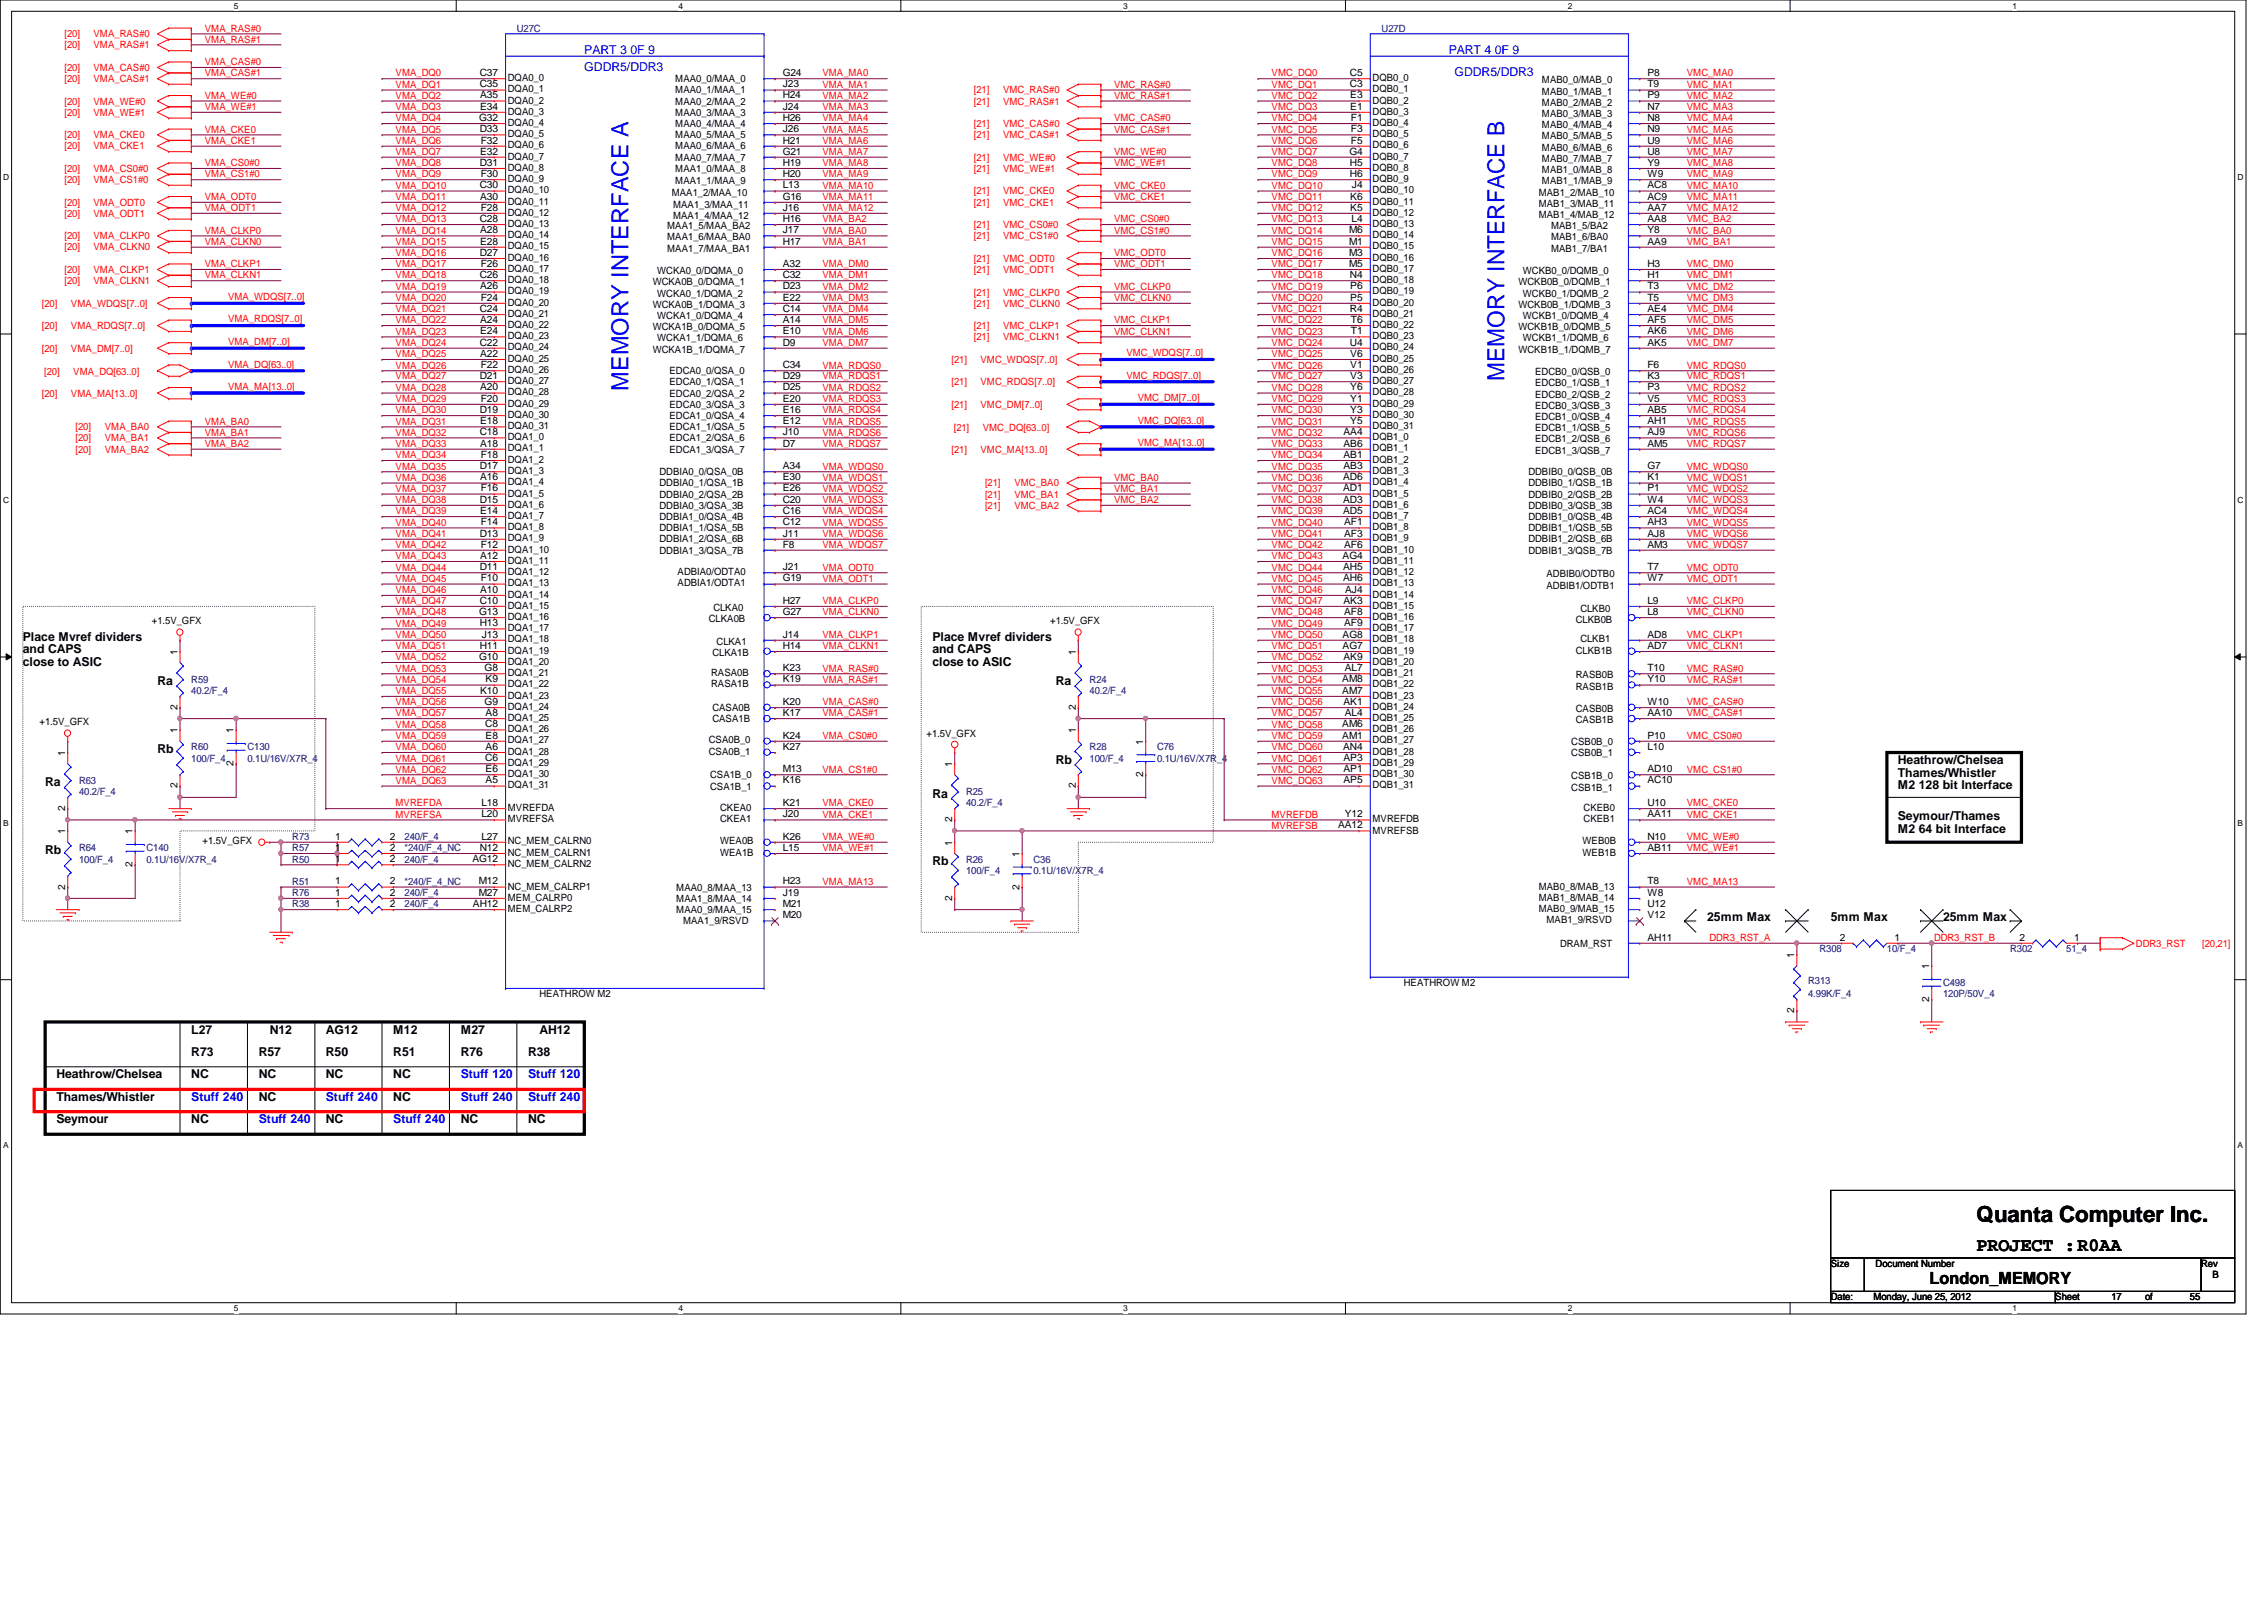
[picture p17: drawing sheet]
<svg xmlns="http://www.w3.org/2000/svg" width="297mm" height="210mm" viewBox="0 0 297 210" stroke-linecap="round" stroke-linejoin="round" font-family="sans-serif">
<defs><g id="words">
<g font-size="3.1" fill="#00f">
<text x="82.5" y="51.3" transform="rotate(-90 82.5 51.3)">MEMORY INTERFACE A</text>
<text x="197.4" y="50" transform="rotate(-90 197.4 50)">MEMORY INTERFACE B</text>
</g>
<text font-size="2.9" x="259.3" y="160.4">Quanta Computer Inc.</text>
<text font-size="2.5" x="259.3" y="164.1">PROJECT :R0AA</text>
<text font-size="2.2" x="253.2" y="168.4">London_MEMORY</text>
<g font-size="1.6" fill="#00f">
<text x="76.7" y="7">PART 3 0F 9</text>
<text x="76.7" y="9.3">GDDR5/DDR3</text>
<text x="190.1" y="7">PART 4 0F 9</text>
<text x="190.8" y="10">GDDR5/DDR3</text>
<text x="60.4" y="141.5">Stuff 120</text>
<text x="69.3" y="141.5">Stuff 120</text>
<text x="25.1" y="144.4">Stuff 240</text>
<text x="33.9" y="147.4">Stuff 240</text>
<text x="42.8" y="144.4">Stuff 240</text>
<text x="51.6" y="147.4">Stuff 240</text>
<text x="60.4" y="144.4">Stuff 240</text>
<text x="69.3" y="144.4">Stuff 240</text>
</g>
<g font-size="1.6">
<text x="3" y="84">Place Mvref dividers</text>
<text x="3" y="85.7">and CAPS</text>
<text x="3" y="87.3">close to ASIC</text>
<text x="20.7" y="89.9">Ra</text>
<text x="122.3" y="84">Place Mvref dividers</text>
<text x="122.3" y="85.7">and CAPS</text>
<text x="122.3" y="87.3">close to ASIC</text>
<text x="138.5" y="89.9">Ra</text>
<text x="20.7" y="98.8">Rb</text>
<text x="138.5" y="100.2">Rb</text>
<text x="249" y="100.2">Heathrow/Chelsea</text>
<text x="249" y="101.9">Thames/Whistler</text>
<text x="5.9" y="103.2">Ra</text>
<text x="122.3" y="104.6">Ra</text>
<text x="249" y="103.5">M2 128 bit Interface</text>
<text x="249" y="107.6">Seymour/Thames</text>
<text x="5.9" y="112">Rb</text>
<text x="122.3" y="113.5">Rb</text>
<text x="249" y="109.3">M2 64 bit Interface</text>
<text x="224" y="120.9">25mm Max</text>
<text x="240.2" y="120.9">5mm Max</text>
<text x="254.9" y="120.9">25mm Max</text>
<text x="25.1" y="135.6">L27</text>
<text x="35.4" y="135.6">N12</text>
<text x="42.8" y="135.6">AG12</text>
<text x="51.6" y="135.6">M12</text>
<text x="60.4" y="135.6">M27</text>
<text x="70.8" y="135.6">AH12</text>
<text x="7.4" y="141.5">Heathrow/Chelsea</text>
<text x="25.1" y="138.6">R73</text>
<text x="25.1" y="141.5">NC</text>
<text x="33.9" y="138.6">R57</text>
<text x="33.9" y="141.5">NC</text>
<text x="42.8" y="138.6">R50</text>
<text x="42.8" y="141.5">NC</text>
<text x="51.6" y="138.6">R51</text>
<text x="51.6" y="141.5">NC</text>
<text x="60.4" y="138.6">R76</text>
<text x="69.3" y="138.6">R38</text>
<text x="7.4" y="144.4">Thames/Whistler</text>
<text x="7.4" y="147.4">Seymour</text>
<text x="25.1" y="147.4">NC</text>
<text x="33.9" y="144.4">NC</text>
<text x="42.8" y="147.4">NC</text>
<text x="51.6" y="144.4">NC</text>
<text x="60.4" y="147.4">NC</text>
<text x="69.3" y="147.4">NC</text>
</g>
<g font-size="1.3" fill="#f00">
<text x="8.5" y="4.9">[20]</text>
<text x="12.3" y="4.9">VMA_RAS#0</text>
<text x="26.9" y="5.6">VMA_RAS#1</text>
<text x="26.9" y="4.1">VMA_RAS#0</text>
<text x="8.5" y="9.3">[20]</text>
<text x="8.5" y="10.8">[20]</text>
<text x="8.5" y="6.3">[20]</text>
<text x="12.3" y="9.3">VMA_CAS#0</text>
<text x="12.3" y="10.8">VMA_CAS#1</text>
<text x="12.3" y="6.3">VMA_RAS#1</text>
<text x="26.9" y="10">VMA_CAS#1</text>
<text x="26.9" y="8.6">VMA_CAS#0</text>
<text x="51.9" y="10">VMA_DQ0</text>
<text x="51.9" y="11.5">VMA_DQ1</text>
<text x="107.9" y="11.5">VMA_MA1</text>
<text x="107.9" y="10">VMA_MA0</text>
<text x="146.2" y="11.5">VMC_RAS#0</text>
<text x="166.8" y="11.5">VMC_DQ1</text>
<text x="166.8" y="10">VMC_DQ0</text>
<text x="221.3" y="11.5">VMC_MA1</text>
<text x="221.3" y="10">VMC_MA0</text>
<text x="8.5" y="15.2">[20]</text>
<text x="8.5" y="13.7">[20]</text>
<text x="12.3" y="15.2">VMA_WE#1</text>
<text x="12.3" y="13.7">VMA_WE#0</text>
<text x="26.9" y="14.4">VMA_WE#1</text>
<text x="26.9" y="13">VMA_WE#0</text>
<text x="26.9" y="17.4">VMA_CKE0</text>
<text x="51.9" y="13">VMA_DQ2</text>
<text x="51.9" y="14.4">VMA_DQ3</text>
<text x="51.9" y="15.9">VMA_DQ4</text>
<text x="51.9" y="17.4">VMA_DQ5</text>
<text x="107.9" y="13">VMA_MA2</text>
<text x="107.9" y="14.4">VMA_MA3</text>
<text x="107.9" y="15.9">VMA_MA4</text>
<text x="107.9" y="17.4">VMA_MA5</text>
<text x="127.8" y="12.2">[21]</text>
<text x="127.8" y="13.7">[21]</text>
<text x="127.8" y="16.7">[21]</text>
<text x="131.6" y="12.2">VMC_RAS#0</text>
<text x="131.6" y="13.7">VMC_RAS#1</text>
<text x="131.6" y="16.7">VMC_CAS#0</text>
<text x="146.2" y="17.4">VMC_CAS#1</text>
<text x="146.2" y="15.9">VMC_CAS#0</text>
<text x="146.2" y="13">VMC_RAS#1</text>
<text x="166.8" y="13">VMC_DQ2</text>
<text x="166.8" y="14.4">VMC_DQ3</text>
<text x="166.8" y="15.9">VMC_DQ4</text>
<text x="166.8" y="17.4">VMC_DQ5</text>
<text x="221.3" y="17.4">VMC_MA5</text>
<text x="221.3" y="13">VMC_MA2</text>
<text x="221.3" y="14.4">VMC_MA3</text>
<text x="221.3" y="15.9">VMC_MA4</text>
<text x="8.5" y="22.6">[20]</text>
<text x="8.5" y="18.1">[20]</text>
<text x="8.5" y="19.6">[20]</text>
<text x="12.3" y="22.6">VMA_CS0#0</text>
<text x="12.3" y="18.1">VMA_CKE0</text>
<text x="12.3" y="19.6">VMA_CKE1</text>
<text x="26.9" y="23.3">VMA_CS1#0</text>
<text x="26.9" y="21.8">VMA_CS0#0</text>
<text x="26.9" y="18.9">VMA_CKE1</text>
<text x="51.9" y="18.9">VMA_DQ6</text>
<text x="51.9" y="20.3">VMA_DQ7</text>
<text x="51.9" y="21.8">VMA_DQ8</text>
<text x="51.9" y="23.3">VMA_DQ9</text>
<text x="107.9" y="18.9">VMA_MA6</text>
<text x="107.9" y="20.3">VMA_MA7</text>
<text x="107.9" y="21.8">VMA_MA8</text>
<text x="107.9" y="23.3">VMA_MA9</text>
<text x="127.8" y="21.1">[21]</text>
<text x="127.8" y="22.6">[21]</text>
<text x="127.8" y="18.1">[21]</text>
<text x="131.6" y="21.1">VMC_WE#0</text>
<text x="131.6" y="22.6">VMC_WE#1</text>
<text x="131.6" y="18.1">VMC_CAS#1</text>
<text x="146.2" y="21.8">VMC_WE#1</text>
<text x="146.2" y="20.3">VMC_WE#0</text>
<text x="166.8" y="20.3">VMC_DQ7</text>
<text x="166.8" y="21.8">VMC_DQ8</text>
<text x="166.8" y="23.3">VMC_DQ9</text>
<text x="166.8" y="18.9">VMC_DQ6</text>
<text x="221.3" y="18.9">VMC_MA6</text>
<text x="221.3" y="20.3">VMC_MA7</text>
<text x="221.3" y="21.8">VMC_MA8</text>
<text x="221.3" y="23.3">VMC_MA9</text>
<text x="8.5" y="24">[20]</text>
<text x="8.5" y="27">[20]</text>
<text x="8.5" y="28.4">[20]</text>
<text x="12.3" y="24">VMA_CS1#0</text>
<text x="12.3" y="27">VMA_ODT0</text>
<text x="12.3" y="28.4">VMA_ODT1</text>
<text x="26.9" y="27.7">VMA_ODT1</text>
<text x="26.9" y="26.2">VMA_ODT0</text>
<text x="51.9" y="27.7">VMA_DQ12</text>
<text x="51.9" y="29.2">VMA_DQ13</text>
<text x="51.9" y="24.8">VMA_DQ10</text>
<text x="51.9" y="26.2">VMA_DQ11</text>
<text x="107.9" y="26.2">VMA_MA11</text>
<text x="107.9" y="27.7">VMA_MA12</text>
<text x="107.9" y="29.2">VMA_BA2</text>
<text x="107.9" y="24.8">VMA_MA10</text>
<text x="127.8" y="29.9">[21]</text>
<text x="127.8" y="25.5">[21]</text>
<text x="127.8" y="27">[21]</text>
<text x="131.6" y="29.9">VMC_CS0#0</text>
<text x="131.6" y="25.5">VMC_CKE0</text>
<text x="131.6" y="27">VMC_CKE1</text>
<text x="146.2" y="29.2">VMC_CS0#0</text>
<text x="146.2" y="24.8">VMC_CKE0</text>
<text x="146.2" y="26.2">VMC_CKE1</text>
<text x="166.8" y="29.2">VMC_DQ13</text>
<text x="166.8" y="24.8">VMC_DQ10</text>
<text x="166.8" y="26.2">VMC_DQ11</text>
<text x="166.8" y="27.7">VMC_DQ12</text>
<text x="221.3" y="24.8">VMC_MA10</text>
<text x="221.3" y="26.2">VMC_MA11</text>
<text x="221.3" y="27.7">VMC_MA12</text>
<text x="221.3" y="29.2">VMC_BA2</text>
<text x="8.5" y="31.4">[20]</text>
<text x="8.5" y="35.8">[20]</text>
<text x="8.5" y="32.9">[20]</text>
<text x="12.3" y="31.4">VMA_CLKP0</text>
<text x="12.3" y="35.8">VMA_CLKP1</text>
<text x="12.3" y="32.9">VMA_CLKN0</text>
<text x="26.9" y="32.1">VMA_CLKN0</text>
<text x="26.9" y="30.6">VMA_CLKP0</text>
<text x="26.9" y="35.1">VMA_CLKP1</text>
<text x="51.9" y="30.6">VMA_DQ14</text>
<text x="51.9" y="32.1">VMA_DQ15</text>
<text x="51.9" y="33.6">VMA_DQ16</text>
<text x="51.9" y="35.1">VMA_DQ17</text>
<text x="107.9" y="35.1">VMA_DM0</text>
<text x="107.9" y="32.1">VMA_BA1</text>
<text x="107.9" y="30.6">VMA_BA0</text>
<text x="127.8" y="31.4">[21]</text>
<text x="127.8" y="34.3">[21]</text>
<text x="127.8" y="35.8">[21]</text>
<text x="131.6" y="31.4">VMC_CS1#0</text>
<text x="131.6" y="34.3">VMC_ODT0</text>
<text x="131.6" y="35.8">VMC_ODT1</text>
<text x="146.2" y="30.6">VMC_CS1#0</text>
<text x="146.2" y="35.1">VMC_ODT1</text>
<text x="146.2" y="33.6">VMC_ODT0</text>
<text x="166.8" y="30.6">VMC_DQ14</text>
<text x="166.8" y="32.1">VMC_DQ15</text>
<text x="166.8" y="33.6">VMC_DQ16</text>
<text x="166.8" y="35.1">VMC_DQ17</text>
<text x="221.3" y="35.1">VMC_DM0</text>
<text x="221.3" y="32.1">VMC_BA1</text>
<text x="221.3" y="30.6">VMC_BA0</text>
<text x="5.5" y="40.2">[20]</text>
<text x="8.5" y="37.3">[20]</text>
<text x="9.3" y="40.2">VMA_WDQS[7..0]</text>
<text x="12.3" y="37.3">VMA_CLKN1</text>
<text x="26.9" y="36.5">VMA_CLKN1</text>
<text x="29.9" y="39.4">VMA_WDQS[7..0]</text>
<text x="51.9" y="36.5">VMA_DQ18</text>
<text x="51.9" y="38">VMA_DQ19</text>
<text x="51.9" y="39.5">VMA_DQ20</text>
<text x="51.9" y="41">VMA_DQ21</text>
<text x="107.9" y="36.5">VMA_DM1</text>
<text x="107.9" y="38">VMA_DM2</text>
<text x="107.9" y="39.5">VMA_DM3</text>
<text x="107.9" y="41">VMA_DM4</text>
<text x="127.8" y="40.2">[21]</text>
<text x="127.8" y="38.8">[21]</text>
<text x="131.6" y="40.2">VMC_CLKN0</text>
<text x="131.6" y="38.8">VMC_CLKP0</text>
<text x="146.2" y="39.5">VMC_CLKN0</text>
<text x="146.2" y="38">VMC_CLKP0</text>
<text x="166.8" y="38">VMC_DQ19</text>
<text x="166.8" y="39.5">VMC_DQ20</text>
<text x="166.8" y="41">VMC_DQ21</text>
<text x="166.8" y="36.5">VMC_DQ18</text>
<text x="221.3" y="39.5">VMC_DM3</text>
<text x="221.3" y="41">VMC_DM4</text>
<text x="221.3" y="36.5">VMC_DM1</text>
<text x="221.3" y="38">VMC_DM2</text>
<text x="5.5" y="43.2">[20]</text>
<text x="5.5" y="46.1">[20]</text>
<text x="9.3" y="43.2">VMA_RDQS[7..0]</text>
<text x="9.3" y="46.1">VMA_DM[7..0]</text>
<text x="29.9" y="42.3">VMA_RDQS[7..0]</text>
<text x="29.9" y="45.3">VMA_DM[7..0]</text>
<text x="51.9" y="42.4">VMA_DQ22</text>
<text x="51.9" y="43.9">VMA_DQ23</text>
<text x="51.9" y="45.4">VMA_DQ24</text>
<text x="51.9" y="46.9">VMA_DQ25</text>
<text x="107.9" y="42.4">VMA_DM5</text>
<text x="107.9" y="43.9">VMA_DM6</text>
<text x="107.9" y="45.4">VMA_DM7</text>
<text x="124.8" y="47.6">[21]</text>
<text x="127.8" y="44.7">[21]</text>
<text x="127.8" y="43.2">[21]</text>
<text x="128.6" y="47.6">VMC_WDQS[7..0]</text>
<text x="131.6" y="44.7">VMC_CLKN1</text>
<text x="131.6" y="43.2">VMC_CLKP1</text>
<text x="146.2" y="43.9">VMC_CLKN1</text>
<text x="146.2" y="42.4">VMC_CLKP1</text>
<text x="147.8" y="46.7">VMC_WDQS[7..0]</text>
<text x="166.8" y="46.9">VMC_DQ25</text>
<text x="166.8" y="42.4">VMC_DQ22</text>
<text x="166.8" y="43.9">VMC_DQ23</text>
<text x="166.8" y="45.4">VMC_DQ24</text>
<text x="221.3" y="42.4">VMC_DM5</text>
<text x="221.3" y="43.9">VMC_DM6</text>
<text x="221.3" y="45.4">VMC_DM7</text>
<text x="5.5" y="52">[20]</text>
<text x="5.8" y="49.2">[20]</text>
<text x="9.3" y="52">VMA_MA[13..0]</text>
<text x="9.6" y="49.2">VMA_DQ[63..0]</text>
<text x="29.9" y="48.2">VMA_DQ[63..0]</text>
<text x="29.9" y="51.1">VMA_MA[13..0]</text>
<text x="51.9" y="48.3">VMA_DQ26</text>
<text x="51.9" y="49.8">VMA_DQ27</text>
<text x="51.9" y="51.3">VMA_DQ28</text>
<text x="51.9" y="52.7">VMA_DQ29</text>
<text x="107.9" y="49.8">VMA_RDQS1</text>
<text x="107.9" y="51.3">VMA_RDQS2</text>
<text x="107.9" y="52.7">VMA_RDQS3</text>
<text x="107.9" y="48.3">VMA_RDQS0</text>
<text x="124.8" y="50.5">[21]</text>
<text x="124.8" y="53.5">[21]</text>
<text x="128.6" y="50.5">VMC_RDQS[7..0]</text>
<text x="128.6" y="53.5">VMC_DM[7..0]</text>
<text x="147.8" y="49.7">VMC_RDQS[7..0]</text>
<text x="149.3" y="52.6">VMC_DM[7..0]</text>
<text x="166.8" y="48.3">VMC_DQ26</text>
<text x="166.8" y="49.8">VMC_DQ27</text>
<text x="166.8" y="51.3">VMC_DQ28</text>
<text x="166.8" y="52.7">VMC_DQ29</text>
<text x="221.3" y="51.3">VMC_RDQS2</text>
<text x="221.3" y="52.7">VMC_RDQS3</text>
<text x="221.3" y="48.3">VMC_RDQS0</text>
<text x="221.3" y="49.8">VMC_RDQS1</text>
<text x="9.9" y="56.4">[20]</text>
<text x="9.9" y="57.9">[20]</text>
<text x="9.9" y="59.4">[20]</text>
<text x="13.8" y="56.4">VMA_BA0</text>
<text x="13.8" y="57.9">VMA_BA1</text>
<text x="13.8" y="59.4">VMA_BA2</text>
<text x="26.9" y="58.6">VMA_BA2</text>
<text x="26.9" y="57.1">VMA_BA1</text>
<text x="26.9" y="55.7">VMA_BA0</text>
<text x="51.9" y="54.2">VMA_DQ30</text>
<text x="51.9" y="55.7">VMA_DQ31</text>
<text x="51.9" y="57.1">VMA_DQ32</text>
<text x="51.9" y="58.6">VMA_DQ33</text>
<text x="107.9" y="54.2">VMA_RDQS4</text>
<text x="107.9" y="55.7">VMA_RDQS5</text>
<text x="107.9" y="57.1">VMA_RDQS6</text>
<text x="107.9" y="58.6">VMA_RDQS7</text>
<text x="124.8" y="59.4">[21]</text>
<text x="125.1" y="56.6">[21]</text>
<text x="128.6" y="59.4">VMC_MA[13..0]</text>
<text x="128.9" y="56.6">VMC_DQ[63..0]</text>
<text x="149.3" y="55.6">VMC_DQ[63..0]</text>
<text x="149.3" y="58.5">VMC_MA[13..0]</text>
<text x="166.8" y="54.2">VMC_DQ30</text>
<text x="166.8" y="55.7">VMC_DQ31</text>
<text x="166.8" y="57.1">VMC_DQ32</text>
<text x="166.8" y="58.6">VMC_DQ33</text>
<text x="221.3" y="54.2">VMC_RDQS4</text>
<text x="221.3" y="55.7">VMC_RDQS5</text>
<text x="221.3" y="57.1">VMC_RDQS6</text>
<text x="221.3" y="58.6">VMC_RDQS7</text>
<text x="51.9" y="60.1">VMA_DQ34</text>
<text x="51.9" y="61.6">VMA_DQ35</text>
<text x="51.9" y="63.1">VMA_DQ36</text>
<text x="51.9" y="64.5">VMA_DQ37</text>
<text x="51.9" y="66">VMA_DQ38</text>
<text x="107.9" y="63.1">VMA_WDQS1</text>
<text x="107.9" y="61.6">VMA_WDQS0</text>
<text x="107.9" y="64.5">VMA_WDQS2</text>
<text x="107.9" y="66">VMA_WDQS3</text>
<text x="129.2" y="63.8">[21]</text>
<text x="129.2" y="65.3">[21]</text>
<text x="133.1" y="63.8">VMC_BA0</text>
<text x="133.1" y="65.3">VMC_BA1</text>
<text x="146.2" y="66">VMC_BA2</text>
<text x="146.2" y="64.5">VMC_BA1</text>
<text x="146.2" y="63.1">VMC_BA0</text>
<text x="166.8" y="63.1">VMC_DQ36</text>
<text x="166.8" y="64.5">VMC_DQ37</text>
<text x="166.8" y="66">VMC_DQ38</text>
<text x="166.8" y="60.1">VMC_DQ34</text>
<text x="166.8" y="61.6">VMC_DQ35</text>
<text x="221.3" y="63.1">VMC_WDQS1</text>
<text x="221.3" y="64.5">VMC_WDQS2</text>
<text x="221.3" y="66">VMC_WDQS3</text>
<text x="221.3" y="61.6">VMC_WDQS0</text>
<text x="51.9" y="71.9">VMA_DQ42</text>
<text x="51.9" y="67.5">VMA_DQ39</text>
<text x="51.9" y="69">VMA_DQ40</text>
<text x="51.9" y="70.4">VMA_DQ41</text>
<text x="107.9" y="70.4">VMA_WDQS6</text>
<text x="107.9" y="71.9">VMA_WDQS7</text>
<text x="107.9" y="67.5">VMA_WDQS4</text>
<text x="107.9" y="69">VMA_WDQS5</text>
<text x="129.2" y="66.8">[21]</text>
<text x="133.1" y="66.8">VMC_BA2</text>
<text x="166.8" y="67.5">VMC_DQ39</text>
<text x="166.8" y="69">VMC_DQ40</text>
<text x="166.8" y="70.4">VMC_DQ41</text>
<text x="166.8" y="71.9">VMC_DQ42</text>
<text x="221.3" y="67.5">VMC_WDQS4</text>
<text x="221.3" y="69">VMC_WDQS5</text>
<text x="221.3" y="70.4">VMC_WDQS6</text>
<text x="221.3" y="71.9">VMC_WDQS7</text>
<text x="51.9" y="73.4">VMA_DQ43</text>
<text x="51.9" y="74.8">VMA_DQ44</text>
<text x="51.9" y="76.3">VMA_DQ45</text>
<text x="51.9" y="77.8">VMA_DQ46</text>
<text x="107.9" y="76.3">VMA_ODT1</text>
<text x="107.9" y="74.8">VMA_ODT0</text>
<text x="166.8" y="73.4">VMC_DQ43</text>
<text x="166.8" y="74.8">VMC_DQ44</text>
<text x="166.8" y="76.3">VMC_DQ45</text>
<text x="166.8" y="77.8">VMC_DQ46</text>
<text x="221.3" y="76.3">VMC_ODT1</text>
<text x="221.3" y="74.8">VMC_ODT0</text>
<text x="51.9" y="79.2">VMA_DQ47</text>
<text x="51.9" y="80.7">VMA_DQ48</text>
<text x="51.9" y="82.2">VMA_DQ49</text>
<text x="51.9" y="83.7">VMA_DQ50</text>
<text x="107.9" y="80.7">VMA_CLKN0</text>
<text x="107.9" y="79.2">VMA_CLKP0</text>
<text x="107.9" y="83.7">VMA_CLKP1</text>
<text x="166.8" y="82.2">VMC_DQ49</text>
<text x="166.8" y="83.7">VMC_DQ50</text>
<text x="166.8" y="79.2">VMC_DQ47</text>
<text x="166.8" y="80.7">VMC_DQ48</text>
<text x="221.3" y="80.7">VMC_CLKN0</text>
<text x="221.3" y="79.2">VMC_CLKP0</text>
<text x="221.3" y="83.7">VMC_CLKP1</text>
<text x="51.9" y="85.2">VMA_DQ51</text>
<text x="51.9" y="86.6">VMA_DQ52</text>
<text x="51.9" y="88.1">VMA_DQ53</text>
<text x="51.9" y="89.6">VMA_DQ54</text>
<text x="107.9" y="89.6">VMA_RAS#1</text>
<text x="107.9" y="85.2">VMA_CLKN1</text>
<text x="107.9" y="88.1">VMA_RAS#0</text>
<text x="166.8" y="85.2">VMC_DQ51</text>
<text x="166.8" y="86.6">VMC_DQ52</text>
<text x="166.8" y="88.1">VMC_DQ53</text>
<text x="166.8" y="89.6">VMC_DQ54</text>
<text x="221.3" y="89.6">VMC_RAS#1</text>
<text x="221.3" y="85.2">VMC_CLKN1</text>
<text x="221.3" y="88.1">VMC_RAS#0</text>
<text x="51.9" y="95.5">VMA_DQ58</text>
<text x="51.9" y="91.1">VMA_DQ55</text>
<text x="51.9" y="92.5">VMA_DQ56</text>
<text x="51.9" y="94">VMA_DQ57</text>
<text x="107.9" y="94">VMA_CAS#1</text>
<text x="107.9" y="92.5">VMA_CAS#0</text>
<text x="166.8" y="91.1">VMC_DQ55</text>
<text x="166.8" y="92.5">VMC_DQ56</text>
<text x="166.8" y="94">VMC_DQ57</text>
<text x="166.8" y="95.5">VMC_DQ58</text>
<text x="221.3" y="94">VMC_CAS#1</text>
<text x="221.3" y="92.5">VMC_CAS#0</text>
<text x="51.9" y="96.9">VMA_DQ59</text>
<text x="51.9" y="98.4">VMA_DQ60</text>
<text x="51.9" y="99.9">VMA_DQ61</text>
<text x="51.9" y="101.3">VMA_DQ62</text>
<text x="107.9" y="101.3">VMA_CS1#0</text>
<text x="107.9" y="96.9">VMA_CS0#0</text>
<text x="166.8" y="101.3">VMC_DQ62</text>
<text x="166.8" y="96.9">VMC_DQ59</text>
<text x="166.8" y="98.4">VMC_DQ60</text>
<text x="166.8" y="99.9">VMC_DQ61</text>
<text x="221.3" y="101.3">VMC_CS1#0</text>
<text x="221.3" y="96.9">VMC_CS0#0</text>
<text x="51.9" y="107.3">MVREFSA</text>
<text x="51.9" y="105.8">MVREFDA</text>
<text x="51.9" y="102.8">VMA_DQ63</text>
<text x="107.9" y="105.8">VMA_CKE0</text>
<text x="107.9" y="107.3">VMA_CKE1</text>
<text x="166.8" y="107.3">MVREFDB</text>
<text x="166.8" y="102.8">VMC_DQ63</text>
<text x="221.3" y="105.8">VMC_CKE0</text>
<text x="221.3" y="107.3">VMC_CKE1</text>
<text x="107.9" y="111.7">VMA_WE#1</text>
<text x="107.9" y="110.2">VMA_WE#0</text>
<text x="166.8" y="108.7">MVREFSB</text>
<text x="221.3" y="111.7">VMC_WE#1</text>
<text x="221.3" y="110.2">VMC_WE#0</text>
<text x="107.9" y="116.1">VMA_MA13</text>
<text x="221.3" y="116.1">VMC_MA13</text>
<text x="224.3" y="123.4">DDR3_RST_A</text>
<text x="253.7" y="123.4">DDR3_RST_B</text>
<text x="280.2" y="124.2">DDR3_RST</text>
<text x="288.9" y="124.2">[20,21]</text>
</g>
<g font-size="1.3" fill="#000080">
<text x="67.8" y="4.1">U27C</text>
<text x="181.3" y="4.1">U27D</text>
<text x="25.1" y="89.6">R59</text>
<text x="143" y="89.6">R24</text>
<text x="25.1" y="91.1">40.2/F_4</text>
<text x="143" y="91.1">40.2/F_4</text>
<text x="25.1" y="98.4">R60</text>
<text x="25.1" y="99.9">100/F_4</text>
<text x="32.5" y="98.4">C130</text>
<text x="32.5" y="99.9">0.1U/16V/X7R_4</text>
<text x="143" y="98.4">R28</text>
<text x="143" y="99.9">100/F_4</text>
<text x="151.8" y="98.4">C76</text>
<text x="151.8" y="99.9">0.1U/16V/X7R_4</text>
<text x="10.4" y="102.8">R63</text>
<text x="10.4" y="104.3">40.2/F_4</text>
<text x="126.7" y="104.3">R25</text>
<text x="126.7" y="105.8">40.2/F_4</text>
<text x="10.4" y="111.7">R64</text>
<text x="10.4" y="113.2">100/F_4</text>
<text x="19.2" y="111.7">C140</text>
<text x="19.2" y="113.2">0.1U/16V/X7R_4</text>
<text x="38.4" y="111.7">R57</text>
<text x="38.4" y="110.2">R73</text>
<text x="38.4" y="113.2">R50</text>
<text x="53.1" y="111.7">*240/F_4_NC</text>
<text x="53.1" y="110.2">240/F_4</text>
<text x="53.1" y="113.2">240/F_4</text>
<text x="126.7" y="113.2">R26</text>
<text x="135.6" y="113.2">C36</text>
<text x="38.4" y="117.6">R76</text>
<text x="38.4" y="116.1">R51</text>
<text x="38.4" y="119">R38</text>
<text x="53.1" y="117.6">240/F_4</text>
<text x="53.1" y="116.1">*240/F_4_NC</text>
<text x="53.1" y="119">240/F_4</text>
<text x="126.7" y="114.6">100/F_4</text>
<text x="135.6" y="114.6">0.1U/16V/X7R_4</text>
<text x="238.7" y="124.9">R308</text>
<text x="247.6" y="124.9">10/F_4</text>
<text x="263.7" y="124.9">R302</text>
<text x="271.1" y="124.9">51_4</text>
<text x="237.2" y="129.1">R313</text>
<text x="237.2" y="130.9">4.99K/F_4</text>
<text x="254.9" y="129.4">C498</text>
<text x="254.9" y="130.9">120P/50V_4</text>
</g>
<g font-size="1.3">
<text x="62.9" y="11.5">C35</text>
<text x="62.9" y="10">C37</text>
<text x="66.6" y="10.6">DQA0_0</text>
<text x="88.6" y="10.8">MAA0_0/MAA_0</text>
<text x="102.7" y="11.5">J23</text>
<text x="102.7" y="10">G24</text>
<text x="177.1" y="11.5">C3</text>
<text x="177.1" y="10">C5</text>
<text x="180.1" y="10.6">DQB0_0</text>
<text x="202.3" y="10.9">MAB0_0/MAB_0</text>
<text x="216.2" y="11.5">T9</text>
<text x="216.2" y="10">P8</text>
<text x="62.9" y="15.9">G32</text>
<text x="62.9" y="17.4">D33</text>
<text x="63" y="14.4">E34</text>
<text x="63" y="12.9">A35</text>
<text x="66.6" y="18">DQA0_5</text>
<text x="66.6" y="16.5">DQA0_4</text>
<text x="66.6" y="15">DQA0_3</text>
<text x="66.6" y="13.6">DQA0_2</text>
<text x="66.6" y="12.1">DQA0_1</text>
<text x="88.6" y="16.7">MAA0_4/MAA_4</text>
<text x="88.6" y="15.2">MAA0_3/MAA_3</text>
<text x="88.6" y="13.7">MAA0_2/MAA_2</text>
<text x="88.6" y="12.2">MAA0_1/MAA_1</text>
<text x="102.7" y="17.4">J26</text>
<text x="102.7" y="15.9">H26</text>
<text x="102.7" y="14.4">J24</text>
<text x="102.7" y="12.9">H24</text>
<text x="177.2" y="14.4">E1</text>
<text x="177.2" y="12.9">E3</text>
<text x="177.2" y="17.4">F3</text>
<text x="177.2" y="15.9">F1</text>
<text x="180.1" y="18">DQB0_5</text>
<text x="180.1" y="16.5">DQB0_4</text>
<text x="180.1" y="15">DQB0_3</text>
<text x="180.1" y="13.6">DQB0_2</text>
<text x="180.1" y="12.1">DQB0_1</text>
<text x="202.3" y="16.8">MAB0_4/MAB_4</text>
<text x="202.3" y="15.3">MAB0_3/MAB_3</text>
<text x="202.3" y="13.8">MAB0_2/MAB_2</text>
<text x="202.3" y="12.4">MAB0_1/MAB_1</text>
<text x="216.2" y="17.4">N9</text>
<text x="216.2" y="15.9">N8</text>
<text x="216.2" y="14.4">N7</text>
<text x="216.2" y="12.9">P9</text>
<text x="62.9" y="21.8">D31</text>
<text x="63" y="20.3">E32</text>
<text x="63.1" y="23.2">F30</text>
<text x="63.1" y="18.8">F32</text>
<text x="66.6" y="23.9">DQA0_9</text>
<text x="66.6" y="22.4">DQA0_8</text>
<text x="66.6" y="21">DQA0_7</text>
<text x="66.6" y="19.5">DQA0_6</text>
<text x="88.6" y="22.6">MAA1_0/MAA_8</text>
<text x="88.6" y="21.1">MAA0_7/MAA_7</text>
<text x="88.6" y="19.6">MAA0_6/MAA_6</text>
<text x="88.6" y="18.1">MAA0_5/MAA_5</text>
<text x="102.7" y="23.2">H20</text>
<text x="102.7" y="21.8">H19</text>
<text x="102.7" y="20.3">G21</text>
<text x="102.7" y="18.8">H21</text>
<text x="177" y="20.3">G4</text>
<text x="177.1" y="23.2">H6</text>
<text x="177.1" y="21.8">H5</text>
<text x="177.2" y="18.8">F5</text>
<text x="180.1" y="23.9">DQB0_9</text>
<text x="180.1" y="22.4">DQB0_8</text>
<text x="180.1" y="21">DQB0_7</text>
<text x="180.1" y="19.5">DQB0_6</text>
<text x="202.3" y="22.7">MAB1_0/MAB_8</text>
<text x="202.3" y="21.2">MAB0_7/MAB_7</text>
<text x="202.3" y="19.8">MAB0_6/MAB_6</text>
<text x="202.3" y="18.3">MAB0_5/MAB_5</text>
<text x="216.2" y="23.2">W9</text>
<text x="216.2" y="21.8">Y9</text>
<text x="216.2" y="20.3">U8</text>
<text x="216.2" y="18.8">U9</text>
<text x="62.9" y="29.1">C28</text>
<text x="62.9" y="24.7">C30</text>
<text x="63" y="26.2">A30</text>
<text x="63.1" y="27.6">F28</text>
<text x="66.6" y="29.8">DQA0_13</text>
<text x="66.6" y="28.3">DQA0_12</text>
<text x="66.6" y="26.8">DQA0_11</text>
<text x="66.6" y="25.4">DQA0_10</text>
<text x="88.1" y="25.7">MAA1_2/MAA_10</text>
<text x="88.3" y="28.7">MAA1_4/MAA_12</text>
<text x="88.3" y="27.3">MAA1_3/MAA_11</text>
<text x="88.6" y="24.2">MAA1_1/MAA_9</text>
<text x="102.7" y="29.1">H16</text>
<text x="102.7" y="27.6">J16</text>
<text x="102.7" y="26.2">G16</text>
<text x="102.7" y="24.7">L13</text>
<text x="177.2" y="27.6">K5</text>
<text x="177.2" y="26.2">K6</text>
<text x="177.3" y="29.1">L4</text>
<text x="177.4" y="24.7">J4</text>
<text x="180.1" y="29.8">DQB0_13</text>
<text x="180.1" y="28.3">DQB0_12</text>
<text x="180.1" y="26.8">DQB0_11</text>
<text x="180.1" y="25.4">DQB0_10</text>
<text x="201.9" y="28.6">MAB1_4/MAB_12</text>
<text x="201.9" y="27.1">MAB1_3/MAB_11</text>
<text x="201.9" y="25.7">MAB1_2/MAB_10</text>
<text x="202.3" y="24.2">MAB1_1/MAB_9</text>
<text x="216.2" y="29.1">AA8</text>
<text x="216.2" y="27.6">AA7</text>
<text x="216.2" y="26.2">AC9</text>
<text x="216.2" y="24.7">AC8</text>
<text x="62.9" y="33.6">D27</text>
<text x="63" y="32.1">E28</text>
<text x="63" y="30.6">A28</text>
<text x="63.1" y="35">F26</text>
<text x="66.6" y="35.7">DQA0_17</text>
<text x="66.6" y="34.2">DQA0_16</text>
<text x="66.6" y="32.7">DQA0_15</text>
<text x="66.6" y="31.2">DQA0_14</text>
<text x="86.2" y="35.9">WCKA0_0/DQMA_0</text>
<text x="87.5" y="33">MAA1_7/MAA_BA1</text>
<text x="87.5" y="31.5">MAA1_6/MAA_BA0</text>
<text x="87.5" y="30.1">MAA1_5/MAA_BA2</text>
<text x="102.7" y="35">A32</text>
<text x="102.7" y="32.1">H17</text>
<text x="102.7" y="30.6">J17</text>
<text x="177" y="35">M5</text>
<text x="177" y="33.6">M3</text>
<text x="177" y="32.1">M1</text>
<text x="177" y="30.6">M6</text>
<text x="180.1" y="35.7">DQB0_17</text>
<text x="180.1" y="34.2">DQB0_16</text>
<text x="180.1" y="32.7">DQB0_15</text>
<text x="180.1" y="31.2">DQB0_14</text>
<text x="199.8" y="35.9">WCKB0_0/DQMB_0</text>
<text x="203.5" y="33">MAB1_7/BA1</text>
<text x="203.5" y="31.5">MAB1_6/BA0</text>
<text x="203.5" y="30.1">MAB1_5/BA2</text>
<text x="216.2" y="35">H3</text>
<text x="216.2" y="32.1">AA9</text>
<text x="216.2" y="30.6">Y8</text>
<text x="62.9" y="40.9">C24</text>
<text x="62.9" y="36.5">C26</text>
<text x="63" y="38">A26</text>
<text x="63.1" y="39.5">F24</text>
<text x="66.6" y="41.6">DQA0_21</text>
<text x="66.6" y="40.1">DQA0_20</text>
<text x="66.6" y="38.6">DQA0_19</text>
<text x="66.6" y="37.1">DQA0_18</text>
<text x="85.6" y="40.4">WCKA0B_1/DQMA_3</text>
<text x="85.6" y="37.4">WCKA0B_0/DQMA_1</text>
<text x="86.2" y="41.9">WCKA1_0/DQMA_4</text>
<text x="86.2" y="38.9">WCKA0_1/DQMA_2</text>
<text x="102.7" y="40.9">C14</text>
<text x="102.7" y="39.5">E22</text>
<text x="102.7" y="38">D23</text>
<text x="102.7" y="36.5">C32</text>
<text x="177.1" y="40.9">R4</text>
<text x="177.1" y="36.5">N4</text>
<text x="177.2" y="39.5">P5</text>
<text x="177.2" y="38">P6</text>
<text x="180.1" y="41.6">DQB0_21</text>
<text x="180.1" y="40.1">DQB0_20</text>
<text x="180.1" y="38.6">DQB0_19</text>
<text x="180.1" y="37.1">DQB0_18</text>
<text x="199.2" y="40.4">WCKB0B_1/DQMB_3</text>
<text x="199.2" y="37.4">WCKB0B_0/DQMB_1</text>
<text x="199.8" y="41.9">WCKB1_0/DQMB_4</text>
<text x="199.8" y="38.9">WCKB0_1/DQMB_2</text>
<text x="216.2" y="40.9">AE4</text>
<text x="216.2" y="39.5">T5</text>
<text x="216.2" y="38">T3</text>
<text x="216.2" y="36.5">H1</text>
<text x="62.9" y="45.3">C22</text>
<text x="63" y="46.8">A22</text>
<text x="63" y="43.9">E24</text>
<text x="63" y="42.4">A24</text>
<text x="66.6" y="47.5">DQA0_25</text>
<text x="66.6" y="46">DQA0_24</text>
<text x="66.6" y="44.5">DQA0_23</text>
<text x="66.6" y="43.1">DQA0_22</text>
<text x="85.6" y="46.3">WCKA1B_1/DQMA_7</text>
<text x="85.6" y="43.3">WCKA1B_0/DQMA_5</text>
<text x="86.2" y="44.8">WCKA1_1/DQMA_6</text>
<text x="102.7" y="45.3">D9</text>
<text x="102.7" y="43.9">E10</text>
<text x="102.7" y="42.4">A14</text>
<text x="177.1" y="45.3">U4</text>
<text x="177.2" y="46.8">V6</text>
<text x="177.2" y="43.9">T1</text>
<text x="177.2" y="42.4">T6</text>
<text x="180.1" y="47.5">DQB0_25</text>
<text x="180.1" y="46">DQB0_24</text>
<text x="180.1" y="44.5">DQB0_23</text>
<text x="180.1" y="43.1">DQB0_22</text>
<text x="199.2" y="46.3">WCKB1B_1/DQMB_7</text>
<text x="199.2" y="43.3">WCKB1B_0/DQMB_5</text>
<text x="199.8" y="44.8">WCKB1_1/DQMB_6</text>
<text x="216.2" y="45.3">AK5</text>
<text x="216.2" y="43.9">AK6</text>
<text x="216.2" y="42.4">AF5</text>
<text x="62.9" y="49.7">D21</text>
<text x="63" y="51.2">A20</text>
<text x="63.1" y="52.7">F20</text>
<text x="63.1" y="48.3">F22</text>
<text x="66.6" y="53.3">DQA0_29</text>
<text x="66.6" y="51.9">DQA0_28</text>
<text x="66.6" y="50.4">DQA0_27</text>
<text x="66.6" y="48.9">DQA0_26</text>
<text x="87.8" y="53.5">EDCA0_3/QSA_3</text>
<text x="87.8" y="52">EDCA0_2/QSA_2</text>
<text x="87.8" y="50.5">EDCA0_1/QSA_1</text>
<text x="87.8" y="49.1">EDCA0_0/QSA_0</text>
<text x="102.7" y="52.7">E20</text>
<text x="102.7" y="51.2">D25</text>
<text x="102.7" y="49.7">D29</text>
<text x="102.7" y="48.3">C34</text>
<text x="177.2" y="52.7">Y1</text>
<text x="177.2" y="51.2">Y6</text>
<text x="177.2" y="49.7">V3</text>
<text x="177.2" y="48.3">V1</text>
<text x="180.1" y="53.3">DQB0_29</text>
<text x="180.1" y="51.9">DQB0_28</text>
<text x="180.1" y="50.4">DQB0_27</text>
<text x="180.1" y="48.9">DQB0_26</text>
<text x="201.4" y="53.6">EDCB0_3/QSB_3</text>
<text x="201.4" y="52.2">EDCB0_2/QSB_2</text>
<text x="201.4" y="50.7">EDCB0_1/QSB_1</text>
<text x="201.4" y="49.2">EDCB0_0/QSB_0</text>
<text x="216.2" y="52.7">V5</text>
<text x="216.2" y="51.2">P3</text>
<text x="216.2" y="49.7">K3</text>
<text x="216.2" y="48.3">F6</text>
<text x="62.9" y="57.1">C18</text>
<text x="62.9" y="54.2">D19</text>
<text x="63" y="58.6">A18</text>
<text x="63" y="55.7">E18</text>
<text x="66.6" y="59.2">DQA1_1</text>
<text x="66.6" y="57.8">DQA1_0</text>
<text x="66.6" y="56.3">DQA0_31</text>
<text x="66.6" y="54.8">DQA0_30</text>
<text x="87.8" y="59.4">EDCA1_3/QSA_7</text>
<text x="87.8" y="57.9">EDCA1_2/QSA_6</text>
<text x="87.8" y="56.4">EDCA1_1/QSA_5</text>
<text x="87.8" y="54.9">EDCA1_0/QSA_4</text>
<text x="102.7" y="58.6">D7</text>
<text x="102.7" y="57.1">J10</text>
<text x="102.7" y="55.7">E12</text>
<text x="102.7" y="54.2">E16</text>
<text x="176.3" y="58.6">AB6</text>
<text x="176.3" y="57.1">AA4</text>
<text x="177.2" y="55.7">Y5</text>
<text x="177.2" y="54.2">Y3</text>
<text x="180.1" y="59.2">DQB1_1</text>
<text x="180.1" y="57.8">DQB1_0</text>
<text x="180.1" y="56.3">DQB0_31</text>
<text x="180.1" y="54.8">DQB0_30</text>
<text x="201.4" y="59.5">EDCB1_3/QSB_7</text>
<text x="201.4" y="58">EDCB1_2/QSB_6</text>
<text x="201.4" y="56.6">EDCB1_1/QSB_5</text>
<text x="201.4" y="55.1">EDCB1_0/QSB_4</text>
<text x="216.2" y="58.6">AM5</text>
<text x="216.2" y="57.1">AJ9</text>
<text x="216.2" y="55.7">AH1</text>
<text x="216.2" y="54.2">AB5</text>
<text x="62.9" y="66">D15</text>
<text x="62.9" y="61.6">D17</text>
<text x="63" y="63">A16</text>
<text x="63.1" y="64.5">F16</text>
<text x="63.1" y="60.1">F18</text>
<text x="66.6" y="65.2">DQA1_5</text>
<text x="66.6" y="63.7">DQA1_4</text>
<text x="66.6" y="62.2">DQA1_3</text>
<text x="66.6" y="60.7">DQA1_2</text>
<text x="86.5" y="65.3">DDBIA0_2/QSA_2B</text>
<text x="86.5" y="63.8">DDBIA0_1/QSA_1B</text>
<text x="86.5" y="62.3">DDBIA0_0/QSA_0B</text>
<text x="102.7" y="66">C20</text>
<text x="102.7" y="64.5">E26</text>
<text x="102.7" y="63">E30</text>
<text x="102.7" y="61.6">A34</text>
<text x="176.2" y="66">AD3</text>
<text x="176.2" y="64.5">AD1</text>
<text x="176.2" y="63">AD6</text>
<text x="176.3" y="61.6">AB3</text>
<text x="176.3" y="60.1">AB1</text>
<text x="180.1" y="65.2">DQB1_5</text>
<text x="180.1" y="63.7">DQB1_4</text>
<text x="180.1" y="62.2">DQB1_3</text>
<text x="180.1" y="60.7">DQB1_2</text>
<text x="200.5" y="65.3">DDBIB0_2/QSB_2B</text>
<text x="200.5" y="63.8">DDBIB0_1/QSB_1B</text>
<text x="200.5" y="62.3">DDBIB0_0/QSB_0B</text>
<text x="216.2" y="66">W4</text>
<text x="216.2" y="64.5">P1</text>
<text x="216.2" y="63">K1</text>
<text x="216.2" y="61.6">G7</text>
<text x="62.9" y="70.4">D13</text>
<text x="63" y="67.4">E14</text>
<text x="63.1" y="71.8">F12</text>
<text x="63.1" y="68.9">F14</text>
<text x="66.6" y="71">DQA1_9</text>
<text x="66.6" y="69.6">DQA1_8</text>
<text x="66.6" y="68.1">DQA1_7</text>
<text x="66.6" y="66.6">DQA1_6</text>
<text x="86.5" y="71.2">DDBIA1_2/QSA_6B</text>
<text x="86.5" y="69.7">DDBIA1_1/QSA_5B</text>
<text x="86.5" y="68.2">DDBIA1_0/QSA_4B</text>
<text x="86.5" y="66.8">DDBIA0_3/QSA_3B</text>
<text x="102.7" y="71.8">F8</text>
<text x="102.7" y="70.4">J11</text>
<text x="102.7" y="68.9">C12</text>
<text x="102.7" y="67.4">C16</text>
<text x="176.2" y="67.4">AD5</text>
<text x="176.4" y="71.8">AF6</text>
<text x="176.4" y="70.4">AF3</text>
<text x="176.4" y="68.9">AF1</text>
<text x="180.1" y="71">DQB1_9</text>
<text x="180.1" y="69.6">DQB1_8</text>
<text x="180.1" y="68.1">DQB1_7</text>
<text x="180.1" y="66.6">DQB1_6</text>
<text x="200.5" y="71.2">DDBIB1_2/QSB_6B</text>
<text x="200.5" y="69.7">DDBIB1_1/QSB_5B</text>
<text x="200.5" y="68.2">DDBIB1_0/QSB_4B</text>
<text x="200.5" y="66.8">DDBIB0_3/QSB_3B</text>
<text x="216.2" y="71.8">AM3</text>
<text x="216.2" y="70.4">AJ8</text>
<text x="216.2" y="68.9">AH3</text>
<text x="216.2" y="67.4">AC4</text>
<text x="62.9" y="74.8">D11</text>
<text x="63" y="77.8">A10</text>
<text x="63" y="73.3">A12</text>
<text x="63.1" y="76.3">F10</text>
<text x="66.6" y="76.9">DQA1_13</text>
<text x="66.6" y="75.4">DQA1_12</text>
<text x="66.6" y="74">DQA1_11</text>
<text x="66.6" y="72.5">DQA1_10</text>
<text x="86.5" y="72.6">DDBIA1_3/QSA_7B</text>
<text x="88.9" y="76.9">ADBIA1/ODTA1</text>
<text x="88.9" y="75.4">ADBIA0/ODTA0</text>
<text x="102.7" y="76.3">G19</text>
<text x="102.7" y="74.8">J21</text>
<text x="176.1" y="73.3">AG4</text>
<text x="176.2" y="76.3">AH6</text>
<text x="176.2" y="74.8">AH5</text>
<text x="176.5" y="77.8">AJ4</text>
<text x="180.1" y="76.9">DQB1_13</text>
<text x="180.1" y="75.4">DQB1_12</text>
<text x="180.1" y="74">DQB1_11</text>
<text x="180.1" y="72.5">DQB1_10</text>
<text x="200.5" y="72.6">DDBIB1_3/QSB_7B</text>
<text x="202.9" y="77.2">ADBIB1/ODTB1</text>
<text x="202.9" y="75.7">ADBIB0/ODTB0</text>
<text x="216.2" y="76.3">W7</text>
<text x="216.2" y="74.8">T7</text>
<text x="19.9" y="81.9">+1.5V_GFX</text>
<text x="62.9" y="80.7">G13</text>
<text x="62.9" y="82.2">H13</text>
<text x="62.9" y="79.2">C10</text>
<text x="63.2" y="83.7">J13</text>
<text x="66.6" y="82.8">DQA1_17</text>
<text x="66.6" y="81.3">DQA1_16</text>
<text x="66.6" y="79.9">DQA1_15</text>
<text x="66.6" y="78.4">DQA1_14</text>
<text x="93" y="81.6">CLKA0B</text>
<text x="93.6" y="80.1">CLKA0</text>
<text x="102.7" y="83.7">J14</text>
<text x="102.7" y="80.7">G27</text>
<text x="102.7" y="79.2">H27</text>
<text x="137.8" y="81.9">+1.5V_GFX</text>
<text x="176.1" y="83.7">AG8</text>
<text x="176.3" y="79.2">AK3</text>
<text x="176.4" y="82.2">AF9</text>
<text x="176.4" y="80.7">AF8</text>
<text x="180.1" y="82.8">DQB1_17</text>
<text x="180.1" y="81.3">DQB1_16</text>
<text x="180.1" y="79.9">DQB1_15</text>
<text x="180.1" y="78.4">DQB1_14</text>
<text x="206.8" y="81.8">CLKB0B</text>
<text x="207.3" y="80.3">CLKB0</text>
<text x="216.2" y="83.7">AD8</text>
<text x="216.2" y="80.7">L8</text>
<text x="216.2" y="79.2">L9</text>
<text x="23.3" y="85.9" transform="rotate(-90 23.3 85.9)">1</text>
<text x="62.9" y="86.6">G10</text>
<text x="62.9" y="85.1">H11</text>
<text x="63.6" y="88.1">G8</text>
<text x="63.7" y="89.5">K9</text>
<text x="66.6" y="88.7">DQA1_21</text>
<text x="66.6" y="87.2">DQA1_20</text>
<text x="66.6" y="85.8">DQA1_19</text>
<text x="66.6" y="84.3">DQA1_18</text>
<text x="93.3" y="88.7">RASA0B</text>
<text x="93.5" y="86.1">CLKA1B</text>
<text x="94" y="84.6">CLKA1</text>
<text x="102.7" y="89.5">K19</text>
<text x="102.7" y="88.1">K23</text>
<text x="102.7" y="85.1">H14</text>
<text x="141.1" y="85.9" transform="rotate(-90 141.1 85.9)">1</text>
<text x="176.1" y="89.5">AM8</text>
<text x="176.1" y="85.1">AG7</text>
<text x="176.3" y="86.6">AK9</text>
<text x="176.4" y="88.1">AL7</text>
<text x="180.1" y="88.7">DQB1_21</text>
<text x="180.1" y="87.2">DQB1_20</text>
<text x="180.1" y="85.8">DQB1_19</text>
<text x="180.1" y="84.3">DQB1_18</text>
<text x="206.8" y="89">RASB0B</text>
<text x="206.8" y="85.8">CLKB1B</text>
<text x="207.3" y="84.3">CLKB1</text>
<text x="216.2" y="89.5">Y10</text>
<text x="216.2" y="88.1">T10</text>
<text x="216.2" y="85.1">AD7</text>
<text x="5.2" y="95.2">+1.5V_GFX</text>
<text x="23.3" y="93.1" transform="rotate(-90 23.3 93.1)">2</text>
<text x="63" y="91">K10</text>
<text x="63.6" y="92.5">G9</text>
<text x="63.7" y="95.4">C8</text>
<text x="63.7" y="93.9">A8</text>
<text x="66.6" y="94.6">DQA1_25</text>
<text x="66.6" y="93.1">DQA1_24</text>
<text x="66.6" y="91.7">DQA1_23</text>
<text x="66.6" y="90.2">DQA1_22</text>
<text x="93.3" y="90.2">RASA1B</text>
<text x="93.5" y="94.7">CASA1B</text>
<text x="93.5" y="93.3">CASA0B</text>
<text x="102.7" y="93.9">K17</text>
<text x="102.7" y="92.5">K20</text>
<text x="141.1" y="93.1" transform="rotate(-90 141.1 93.1)">2</text>
<text x="176.1" y="95.4">AM6</text>
<text x="176.1" y="91">AM7</text>
<text x="176.3" y="92.5">AK1</text>
<text x="176.4" y="93.9">AL4</text>
<text x="180.1" y="94.6">DQB1_25</text>
<text x="180.1" y="93.1">DQB1_24</text>
<text x="180.1" y="91.7">DQB1_23</text>
<text x="180.1" y="90.2">DQB1_22</text>
<text x="206.8" y="94.9">CASB1B</text>
<text x="206.8" y="93.4">CASB0B</text>
<text x="206.8" y="90.5">RASB1B</text>
<text x="216.2" y="93.9">AA10</text>
<text x="216.2" y="92.5">W10</text>
<text x="8.5" y="99.2" transform="rotate(-90 8.5 99.2)">1</text>
<text x="23.3" y="96.2" transform="rotate(-90 23.3 96.2)">1</text>
<text x="30.6" y="100.5" transform="rotate(-90 30.6 100.5)">2</text>
<text x="30.6" y="96.2" transform="rotate(-90 30.6 96.2)">1</text>
<text x="63.7" y="99.9">C6</text>
<text x="63.7" y="101.3">E6</text>
<text x="63.7" y="98.4">A6</text>
<text x="63.7" y="96.9">E8</text>
<text x="66.6" y="102">DQA1_30</text>
<text x="66.6" y="100.5">DQA1_29</text>
<text x="66.6" y="99">DQA1_28</text>
<text x="66.6" y="97.5">DQA1_27</text>
<text x="66.6" y="96.1">DQA1_26</text>
<text x="93" y="99">CSA0B_1</text>
<text x="93" y="97.5">CSA0B_0</text>
<text x="102.7" y="101.3">M13</text>
<text x="102.7" y="98.4">K27</text>
<text x="102.7" y="96.9">K24</text>
<text x="121.6" y="96.6">+1.5V_GFX</text>
<text x="124.9" y="100.6" transform="rotate(-90 124.9 100.6)">1</text>
<text x="141.1" y="96.2" transform="rotate(-90 141.1 96.2)">1</text>
<text x="150" y="102" transform="rotate(-90 150 102)">2</text>
<text x="150" y="97.7" transform="rotate(-90 150 97.7)">1</text>
<text x="176.1" y="96.9">AM1</text>
<text x="176.2" y="98.4">AN4</text>
<text x="176.3" y="101.3">AP1</text>
<text x="176.3" y="99.9">AP3</text>
<text x="180.1" y="102">DQB1_30</text>
<text x="180.1" y="100.5">DQB1_29</text>
<text x="180.1" y="99">DQB1_28</text>
<text x="180.1" y="97.5">DQB1_27</text>
<text x="180.1" y="96.1">DQB1_26</text>
<text x="206.2" y="99.1">CSB0B_1</text>
<text x="206.2" y="97.7">CSB0B_0</text>
<text x="216.2" y="101.3">AD10</text>
<text x="216.2" y="98.4">L10</text>
<text x="216.2" y="96.9">P10</text>
<text x="8.5" y="106.4" transform="rotate(-90 8.5 106.4)">2</text>
<text x="23.3" y="103.4" transform="rotate(-90 23.3 103.4)">2</text>
<text x="63.2" y="107.2">L20</text>
<text x="63.2" y="105.7">L18</text>
<text x="63.7" y="102.8">A5</text>
<text x="66.6" y="107.9">MVREFSA</text>
<text x="66.6" y="106.4">MVREFDA</text>
<text x="66.6" y="103.4">DQA1_31</text>
<text x="93.2" y="103.6">CSA1B_1</text>
<text x="93.2" y="102.1">CSA1B_0</text>
<text x="94.5" y="107.9">CKEA1</text>
<text x="94.5" y="106.4">CKEA0</text>
<text x="102.7" y="107.2">J20</text>
<text x="102.7" y="105.7">K21</text>
<text x="102.7" y="102.8">K16</text>
<text x="124.9" y="107.9" transform="rotate(-90 124.9 107.9)">2</text>
<text x="141.1" y="103.4" transform="rotate(-90 141.1 103.4)">2</text>
<text x="176.3" y="102.8">AP5</text>
<text x="176.4" y="107.2">Y12</text>
<text x="180.1" y="107.9">MVREFDB</text>
<text x="180.1" y="103.4">DQB1_31</text>
<text x="206.2" y="103.7">CSB1B_1</text>
<text x="206.2" y="102.2">CSB1B_0</text>
<text x="207.8" y="107.9">CKEB1</text>
<text x="207.8" y="106.4">CKEB0</text>
<text x="216.2" y="107.2">AA11</text>
<text x="216.2" y="105.7">U10</text>
<text x="216.2" y="102.8">AC10</text>
<text x="8.5" y="109.5" transform="rotate(-90 8.5 109.5)">1</text>
<text x="17.4" y="113.7" transform="rotate(-90 17.4 113.7)">2</text>
<text x="17.4" y="109.5" transform="rotate(-90 17.4 109.5)">1</text>
<text x="26.6" y="110.8">+1.5V_GFX</text>
<text x="44" y="111.6">1</text>
<text x="44" y="110.2">1</text>
<text x="44" y="113.1">1</text>
<text x="51.1" y="111.6">2</text>
<text x="51.1" y="110.2">2</text>
<text x="51.1" y="113.1">2</text>
<text x="62" y="113.1">AG12</text>
<text x="62.9" y="111.6">N12</text>
<text x="63.2" y="110.2">L27</text>
<text x="66.6" y="113.7">NC_MEM_CALRN2</text>
<text x="66.6" y="112.3">NC_MEM_CALRN1</text>
<text x="66.6" y="110.8">NC_MEM_CALRN0</text>
<text x="94.5" y="112.3">WEA1B</text>
<text x="94.5" y="110.8">WEA0B</text>
<text x="102.7" y="111.6">L15</text>
<text x="102.7" y="110.2">K26</text>
<text x="124.9" y="111" transform="rotate(-90 124.9 111)">1</text>
<text x="133.8" y="112.4" transform="rotate(-90 133.8 112.4)">1</text>
<text x="175.6" y="108.7">AA12</text>
<text x="180.1" y="109.3">MVREFSB</text>
<text x="207.6" y="112.3">WEB1B</text>
<text x="207.6" y="110.8">WEB0B</text>
<text x="216.2" y="111.6">AB11</text>
<text x="216.2" y="110.2">N10</text>
<text x="8.5" y="116.7" transform="rotate(-90 8.5 116.7)">2</text>
<text x="44" y="117.5">1</text>
<text x="44" y="116">1</text>
<text x="44" y="119">1</text>
<text x="51.1" y="117.5">2</text>
<text x="51.1" y="116">2</text>
<text x="51.1" y="119">2</text>
<text x="62.1" y="119">AH12</text>
<text x="62.8" y="117.5">M27</text>
<text x="62.8" y="116">M12</text>
<text x="66.6" y="119.6">MEM_CALRP2</text>
<text x="66.6" y="118.2">MEM_CALRP0</text>
<text x="66.6" y="116.7">NC_MEM_CALRP1</text>
<text x="88.7" y="119.8">MAA0_9/MAA_15</text>
<text x="88.7" y="118.3">MAA1_8/MAA_14</text>
<text x="88.7" y="116.8">MAA0_8/MAA_13</text>
<text x="102.7" y="119">M21</text>
<text x="102.7" y="117.5">J19</text>
<text x="102.7" y="116">H23</text>
<text x="124.9" y="118.2" transform="rotate(-90 124.9 118.2)">2</text>
<text x="133.8" y="116.7" transform="rotate(-90 133.8 116.7)">2</text>
<text x="201.9" y="119.6">MAB0_9/MAB_15</text>
<text x="201.9" y="118.2">MAB1_8/MAB_14</text>
<text x="201.9" y="116.7">MAB0_8/MAB_13</text>
<text x="216.2" y="119">U12</text>
<text x="216.2" y="117.5">W8</text>
<text x="216.2" y="116">T8</text>
<text x="89.6" y="121.2">MAA1_9/RSVD</text>
<text x="102.7" y="120.5">M20</text>
<text x="202.9" y="121.1">MAB1_9/RSVD</text>
<text x="204.7" y="124.2">DRAM_RST</text>
<text x="216.2" y="123.4">AH11</text>
<text x="216.2" y="120.5">V12</text>
<text x="235.4" y="125.7" transform="rotate(-90 235.4 125.7)">1</text>
<text x="241.4" y="123.4">2</text>
<text x="248.6" y="123.4">1</text>
<text x="265" y="123.4">2</text>
<text x="272.1" y="123.4">1</text>
<text x="70.8" y="130.9">HEATHROW M2</text>
<text x="184.2" y="129.4">HEATHROW M2</text>
<text x="253.1" y="131.4" transform="rotate(-90 253.1 131.4)">2</text>
<text x="253.1" y="127.2" transform="rotate(-90 253.1 127.2)">1</text>
<text x="235.4" y="132.9" transform="rotate(-90 235.4 132.9)">2</text>
<text x="240.2" y="166.2">Size</text>
<text x="246.1" y="166.2">Document Number</text>
<text x="288.8" y="166.2">Rev</text>
<text x="290.3" y="167.7">B</text>
<text x="240.2" y="170.6">Date:</text>
<text x="245.8" y="170.6">Monday, June 25, 2012</text>
<text x="269.7" y="170.6">Sheet</text>
<text x="277" y="170.6">17</text>
<text x="281.4" y="170.6">of</text>
<text x="287.3" y="170.6">55</text>
</g>
<g font-size="1.1">
<text x="30.7" y="1.1">5</text>
<text x="89" y="1.1">4</text>
<text x="147.4" y="1.1">3</text>
<text x="205.7" y="1.1">2</text>
<text x="264" y="1.1">1</text>
<text x=".4" y="23.6">D</text>
<text x="293.6" y="23.6">D</text>
<text x=".4" y="66">C</text>
<text x="293.6" y="66">C</text>
<text x=".4" y="108.3">B</text>
<text x="293.6" y="108.3">B</text>
<text x=".4" y="150.7">A</text>
<text x="293.6" y="150.7">A</text>
<text x="30.7" y="172">5</text>
<text x="89" y="172">4</text>
<text x="147.4" y="172">3</text>
<text x="205.7" y="172">2</text>
<text x="264" y="172">1</text>
</g>
</g></defs>
<path d="M0 0h294.7v172.4h-294.7zM1.5 1.5h291.7v169.4h-291.7z" fill="none" stroke="#000" stroke-width=".13"/>
<g fill="#fff">
<path d="M30.7 .2h.6v1.2h-.6z"/>
<path d="M30.7 171.1h.6v1.2h-.6z"/>
</g>
<path d="M59.9 0v1.5M59.9 170.9v1.5" fill="none" stroke="#000" stroke-width=".13"/>
<g fill="#fff">
<path d="M89 .2h.6v1.2h-.6z"/>
<path d="M89 171.1h.6v1.2h-.6z"/>
</g>
<path d="M118.2 0v1.5M118.2 170.9v1.5" fill="none" stroke="#000" stroke-width=".13"/>
<g fill="#fff">
<path d="M147.4 .2h.6v1.2h-.6z"/>
<path d="M147.4 171.1h.6v1.2h-.6z"/>
</g>
<path d="M176.5 0v1.5M176.5 170.9v1.5" fill="none" stroke="#000" stroke-width=".13"/>
<g fill="#fff">
<path d="M205.7 .2h.6v1.2h-.6z"/>
<path d="M205.7 171.1h.6v1.2h-.6z"/>
</g>
<path d="M234.9 0v1.5M234.9 170.9v1.5" fill="none" stroke="#000" stroke-width=".13"/>
<g fill="#fff">
<path d="M264 .2h.6v1.2h-.6z"/>
<path d="M264 171.1h.6v1.2h-.6z"/>
<path d="M.4 22.6h.8v1.2h-.8z"/>
<path d="M293.6 22.6h.7v1.2h-.7z"/>
<path d="M.4 65h.8v1.2h-.8z"/>
<path d="M293.6 65h.7v1.2h-.7z"/>
</g>
<path d="M0 43.8h1.5M293.2 43.8h1.5" fill="none" stroke="#000" stroke-width=".13"/>
<g fill="#fff">
<path d="M.4 107.4h.7v1.1h-.7z"/>
<path d="M293.6 107.4h.7v1.1h-.7z"/>
</g>
<path d="M0 86.2h1.5M.8 85.8l.7 .4-.7 .4zM293.2 86.2l.7-.4v.8zM293.2 86.2h1.5" fill="none" stroke="#000" stroke-width=".13"/>
<path d="M.8 85.8l.7 .4-.7 .4zM293.2 86.2l.7-.4v.8z" fill="#000"/>
<g fill="#fff">
<path d="M.4 149.7h.7v1.2h-.7z"/>
<path d="M293.6 149.7h.7v1.2h-.7z"/>
</g>
<g fill="none" stroke="#000" stroke-width=".13">
<path d="M222.5 119.3h.1M222.5 119.3l-1.5 1.5M234.3 119.3h.1M234.3 119.3l2.9 3M237.2 119.3h.1M237.2 119.3l-2.9 3M247.6 104.6h17.6M252 119.3h.1M252 119.3l2.9 3M254.9 119.3h.1M254.9 119.3l-2.9 3M263.7 119.3h.1"/>
<path d="M263.7 119.3l1.5 1.5M265.2 104.6h.1M0 128.5h1.5M5.9 140h70.8M23.6 134.1v14.7M32.5 134.1v14.7M41.3 134.1v14.7M50.1 134.1v14.7M59 134.1v14.7M67.8 134.1v14.7M76.7 140h.1M221 120.8h.1"/>
<path d="M221 120.8h1.5M221 120.8l1.5 1.5M234.3 120.8h.1M234.3 120.8h2.9M252 120.8h.1M252 120.8h2.9M263.7 120.8h.1M263.7 120.8h1.5M265.2 120.8h.1M265.2 120.8l-1.5 1.5M293.2 128.5h1.5M5.9 142.9h70.8"/>
<path d="M5.9 145.8h70.8M23.6 148.8h.1M32.5 148.8h.1M41.3 148.8h.1M50.1 148.8h.1M59 148.8h.1M67.8 148.8h.1M76.7 142.9h.1M76.7 145.8h.1"/>
</g>
<path d="M3 79.5h38.3v29.5h-17.7v11.8h-20.6zM120.9 79.5h38.3v31h-17.7v11.8h-20.6z" fill="none" stroke="#000" stroke-width=".13" stroke-dasharray="0 .3"/>
<path d="M247.6 98.7h17.6v11.8h-17.6zM5.9 134.1h70.8v14.7h-70.8z" fill="none" stroke="#000" stroke-width=".42"/>
<path d="M4.5 142.9h72.2v2.9h-72.2z" fill="none" stroke="#f00" stroke-width=".42"/>
<path d="M25.1 14.7h.1M25.1 13.3h.1M25.1 14.7h11.8M25.1 13.3h11.8" fill="none" stroke="#800040" stroke-width=".13"/>
<path d="M25.1 42.7h14.7" fill="none" stroke="#00f" stroke-width=".42"/>
<circle cx="25.1" cy="42.7" r=".21" fill="#00f"/>
<path d="M25.1 48.6h14.7" fill="none" stroke="#00f" stroke-width=".42"/>
<circle cx="25.1" cy="48.6" r=".21" fill="#00f"/>
<path d="M25.1 45.7h14.7" fill="none" stroke="#00f" stroke-width=".42"/>
<circle cx="25.1" cy="45.7" r=".21" fill="#00f"/>
<path d="M25.1 39.8h14.7" fill="none" stroke="#00f" stroke-width=".42"/>
<circle cx="25.1" cy="39.8" r=".21" fill="#00f"/>
<path d="M25.1 51.6h14.7" fill="none" stroke="#00f" stroke-width=".42"/>
<circle cx="25.1" cy="51.6" r=".21" fill="#00f"/>
<g fill="none" stroke="#800040" stroke-width=".13">
<path d="M25.1 10.3h.1M25.1 8.8h.1M25.1 17.7h.1M25.1 19.2h.1M25.1 5.9h.1M25.1 4.4h.1M25.1 10.3h11.8M25.1 8.8h11.8M25.1 17.7h11.8M25.1 19.2h11.8M25.1 5.9h11.8M25.1 4.4h11.8"/>
<path d="M25.1 23.6h.1M25.1 22.1h.1M25.1 28h.1M25.1 26.5h.1M25.1 32.4h.1M25.1 36.8h.1M25.1 30.9h.1M25.1 35.3h.1M25.1 23.6h11.8M25.1 22.1h11.8M25.1 28h11.8M25.1 26.5h11.8"/>
<path d="M25.1 32.4h11.8M25.1 36.8h11.8M25.1 30.9h11.8M25.1 35.3h11.8M25.1 58.9h.1M25.1 57.4h.1M25.1 56h.1M25.1 58.9h11.8M25.1 57.4h11.8M25.1 56h11.8M23.6 84h.1M23.6 84v1.5"/>
<path d="M36.9 110.5h.1M36.9 110.5h7.3M51.6 112h.1M51.6 112h13.3"/>
</g>
<circle cx="36.8" cy="110.5" r=".29" fill="#f0f"/>
<circle cx="36.8" cy="110.5" r=".29" fill="none" stroke="#f0f" stroke-width=".13"/>
<path d="M23.6 94.3h.1M23.6 94.3h7.4M8.9 116.4h.1M8.9 116.4v1.5M17.7 107.6h.1M17.7 107.6v1.4" fill="none" stroke="#800040" stroke-width=".13"/>
<circle cx="8.9" cy="117.8" r=".29" fill="#f0f"/>
<circle cx="8.9" cy="117.8" r=".29" fill="none" stroke="#f0f" stroke-width=".13"/>
<path d="M23.6 94.3h.1M23.6 94.3v1.5M8.9 107.6h.1M8.9 107.6v1.4" fill="none" stroke="#800040" stroke-width=".13"/>
<circle cx="23.6" cy="94.2" r=".29" fill="#f0f"/>
<circle cx="23.6" cy="94.2" r=".29" fill="none" stroke="#f0f" stroke-width=".13"/>
<path d="M31 94.3h.1M31 94.3v1.5M23.6 103.1h.1M23.6 103.1v1.5" fill="none" stroke="#800040" stroke-width=".13"/>
<circle cx="23.6" cy="104.6" r=".29" fill="#f0f"/>
<circle cx="23.6" cy="104.6" r=".29" fill="none" stroke="#f0f" stroke-width=".13"/>
<path d="M23.6 92.8h.1M23.6 92.8v1.5M31 94.3h.1M31 94.3h11.8" fill="none" stroke="#800040" stroke-width=".13"/>
<circle cx="31" cy="94.2" r=".29" fill="#f0f"/>
<circle cx="31" cy="94.2" r=".29" fill="none" stroke="#f0f" stroke-width=".13"/>
<path d="M17.7 113.5h.1M17.7 107.6h.1M17.7 113.5v4.4M17.7 107.6h47.2M23.6 104.6h.1M23.6 104.6h7.4M23.6 104.6v1.5" fill="none" stroke="#800040" stroke-width=".13"/>
<circle cx="17.7" cy="107.5" r=".29" fill="#f0f"/>
<circle cx="17.7" cy="107.5" r=".29" fill="none" stroke="#f0f" stroke-width=".13"/>
<g fill="none" stroke="#800040" stroke-width=".13">
<path d="M42.8 94.3h.1M42.8 94.3v11.8M8.9 117.9h.1M8.9 107.6h.1M8.9 106.1h.1M8.9 106.1v1.5M8.9 117.9v1.4M8.9 117.9h8.8M8.9 107.6h8.8M31 100.2h.1M31 100.2v4.4M42.8 106.1h.1"/>
<path d="M42.8 106.1h22.1M51.6 116.4h.1M51.6 116.4h13.3"/>
</g>
<circle cx="8.9" cy="107.5" r=".29" fill="#f0f"/>
<circle cx="8.9" cy="107.5" r=".29" fill="none" stroke="#f0f" stroke-width=".13"/>
<path d="M36.9 112h.1M36.9 112h7.3" fill="none" stroke="#800040" stroke-width=".13"/>
<circle cx="44.2" cy="111.9" r=".29" fill="#f0f"/>
<circle cx="44.2" cy="111.9" r=".29" fill="none" stroke="#f0f" stroke-width=".13"/>
<circle cx="36.8" cy="111.9" r=".29" fill="#f0f"/>
<circle cx="36.8" cy="111.9" r=".29" fill="none" stroke="#f0f" stroke-width=".13"/>
<g fill="none" stroke="#800040" stroke-width=".13">
<path d="M50.1 10.3h.1M50.1 11.8h.1M50.1 13.3h.1M50.1 14.7h.1M50.1 16.2h.1M50.1 17.7h.1M50.1 19.2h.1M50.1 10.3h14.8M50.1 11.8h14.8M50.1 13.3h14.8M50.1 14.7h14.8M50.1 16.2h14.8"/>
<path d="M50.1 17.7h14.8M50.1 19.2h14.8M101.7 11.8h.1M101.7 13.3h.1M101.7 14.7h.1M101.7 16.2h.1M101.7 10.3h.1M101.7 17.7h.1M101.7 19.2h.1M101.7 10.3h14.7M101.7 11.8h14.7M101.7 13.3h14.7"/>
<path d="M101.7 14.7h14.7M101.7 16.2h14.7M101.7 17.7h14.7M101.7 19.2h14.7M50.1 28h.1M50.1 29.5h.1M50.1 30.9h.1M50.1 32.4h.1M50.1 33.9h.1M50.1 35.3h.1M50.1 36.8h.1M50.1 38.3h.1"/>
<path d="M50.1 39.8h.1M50.1 20.6h.1M50.1 22.1h.1M50.1 23.6h.1M50.1 25.1h.1M50.1 26.5h.1M50.1 28h14.8M50.1 29.5h14.8M50.1 30.9h14.8M50.1 32.4h14.8M50.1 33.9h14.8M50.1 35.3h14.8"/>
<path d="M50.1 36.8h14.8M50.1 38.3h14.8M50.1 39.8h14.8M50.1 20.6h14.8M50.1 22.1h14.8M50.1 23.6h14.8M50.1 25.1h14.8M50.1 26.5h14.8M101.7 36.8h.1M101.7 26.5h.1M101.7 38.3h.1M101.7 28h.1"/>
<path d="M101.7 39.8h.1M101.7 29.5h.1M101.7 35.3h.1M101.7 32.4h.1M101.7 30.9h.1M101.7 20.6h.1M101.7 22.1h.1M101.7 23.6h.1M101.7 25.1h.1M101.7 28h14.7M101.7 29.5h14.7M101.7 30.9h14.7"/>
<path d="M101.7 32.4h14.7M101.7 35.3h14.7M101.7 36.8h14.7M101.7 38.3h14.7M101.7 39.8h14.7M101.7 20.6h14.7M101.7 22.1h14.7M101.7 23.6h14.7M101.7 25.1h14.7M101.7 26.5h14.7M144.4 22.1h.1M144.4 20.6h.1"/>
<path d="M144.4 20.6h11.8M144.4 22.1h11.8M50.1 54.5h.1M50.1 56h.1M50.1 57.4h.1M50.1 58.9h.1M50.1 41.3h.1M50.1 42.7h.1M50.1 44.2h.1M50.1 45.7h.1M50.1 47.2h.1M50.1 48.6h.1"/>
<path d="M50.1 50.1h.1M50.1 51.6h.1M50.1 53h.1M50.1 54.5h14.8M50.1 56h14.8M50.1 57.4h14.8M50.1 58.9h14.8M50.1 41.3h14.8M50.1 42.7h14.8M50.1 44.2h14.8M50.1 45.7h14.8M50.1 47.2h14.8"/>
<path d="M50.1 48.6h14.8M50.1 50.1h14.8M50.1 51.6h14.8M50.1 53h14.8M101.7 50.1h.1M101.7 41.3h.1M101.7 51.6h.1M101.7 53h.1M101.7 48.6h.1M101.7 54.5h.1M101.7 56h.1M101.7 42.7h.1"/>
<path d="M101.7 57.4h.1M101.7 44.2h.1M101.7 58.9h.1M101.7 45.7h.1M101.7 54.5h14.7M101.7 56h14.7M101.7 57.4h14.7M101.7 58.9h14.7M101.7 41.3h14.7M101.7 42.7h14.7M101.7 44.2h14.7M101.7 45.7h14.7"/>
<path d="M101.7 48.6h14.7M101.7 50.1h14.7M101.7 51.6h14.7M101.7 53h14.7M50.1 72.2h.1M50.1 73.7h.1M50.1 75.1h.1M50.1 76.6h.1M50.1 78.1h.1M50.1 79.5h.1M50.1 60.4h.1M50.1 61.9h.1"/>
<path d="M50.1 63.4h.1M50.1 64.8h.1M50.1 66.3h.1M50.1 67.8h.1M50.1 69.3h.1M50.1 70.7h.1M50.1 72.2h14.8M50.1 73.7h14.8M50.1 75.1h14.8M50.1 76.6h14.8M50.1 78.1h14.8M50.1 79.5h14.8"/>
<path d="M50.1 60.4h14.8M50.1 61.9h14.8M50.1 63.4h14.8M50.1 64.8h14.8M50.1 66.3h14.8M50.1 67.8h14.8M50.1 69.3h14.8M50.1 70.7h14.8M101.7 70.7h.1M101.7 72.2h.1M101.7 63.4h.1M101.7 76.6h.1"/>
<path d="M101.7 75.1h.1M101.7 61.9h.1M101.7 79.5h.1M101.7 64.8h.1M101.7 66.3h.1M101.7 67.8h.1M101.7 69.3h.1M101.7 72.2h14.7M101.7 75.1h14.7M101.7 76.6h14.7M101.7 79.5h14.7M101.7 61.9h14.7"/>
<path d="M101.7 63.4h14.7M101.7 64.8h14.7M101.7 66.3h14.7M101.7 67.8h14.7M101.7 69.3h14.7M101.7 70.7h14.7M8.9 97.2h.1M8.9 97.2v1.5M50.1 95.8h.1M50.1 97.2h.1M50.1 98.7h.1M50.1 81h.1"/>
<path d="M50.1 82.5h.1M50.1 84h.1M50.1 85.5h.1M50.1 86.9h.1M50.1 88.4h.1M50.1 89.9h.1M50.1 91.4h.1M50.1 92.8h.1M50.1 94.3h.1M50.1 95.8h14.8M50.1 97.2h14.8M50.1 98.7h14.8"/>
<path d="M50.1 81h14.8M50.1 82.5h14.8M50.1 84h14.8M50.1 85.5h14.8M50.1 86.9h14.8M50.1 88.4h14.8M50.1 89.9h14.8M50.1 91.4h14.8M50.1 92.8h14.8M50.1 94.3h14.8M101.7 81h.1M101.7 94.3h.1"/>
<path d="M101.7 89.9h.1M101.7 85.5h.1M101.7 88.4h.1M101.7 92.8h.1M101.7 84h.1M101.7 97.2h.1M101.7 97.2h14.7M101.7 81h14.7M101.7 84h14.7M101.7 85.5h14.7M101.7 88.4h14.7M101.7 89.9h14.7"/>
<path d="M101.7 92.8h14.7M101.7 94.3h14.7M36.9 113.5h.1M36.9 112h.1M36.9 113.5h7.3M36.9 112v1.5M50.1 100.2h.1M50.1 101.6h.1M50.1 103.1h.1M50.1 100.2h14.8M50.1 101.6h14.8M50.1 103.1h14.8"/>
<path d="M51.6 113.5h.1M51.6 110.5h.1M51.6 119.3h.1M51.6 117.9h.1M51.6 113.5h13.3M51.6 110.5h13.3M51.6 119.3h13.3M51.6 117.9h13.3M101.7 116.4h.1M101.7 101.6h.1M101.7 112h.1M101.7 106.1h.1"/>
<path d="M101.7 110.5h.1M101.7 107.6h.1M101.7 110.5h14.7M101.7 101.6h14.7M101.7 116.4h14.7M101.7 112h14.7M101.7 106.1h14.7M101.7 107.6h14.7"/>
</g>
<path d="M144.4 50.1h14.8" fill="none" stroke="#00f" stroke-width=".42"/>
<circle cx="144.4" cy="50.1" r=".21" fill="#00f"/>
<path d="M144.4 56h14.8" fill="none" stroke="#00f" stroke-width=".42"/>
<circle cx="144.4" cy="56" r=".21" fill="#00f"/>
<path d="M144.4 53h14.8" fill="none" stroke="#00f" stroke-width=".42"/>
<circle cx="144.4" cy="53" r=".21" fill="#00f"/>
<path d="M144.4 47.2h14.8" fill="none" stroke="#00f" stroke-width=".42"/>
<circle cx="144.4" cy="47.2" r=".21" fill="#00f"/>
<path d="M144.4 58.9h14.8" fill="none" stroke="#00f" stroke-width=".42"/>
<circle cx="144.4" cy="58.9" r=".21" fill="#00f"/>
<g fill="none" stroke="#800040" stroke-width=".13">
<path d="M144.4 17.7h.1M144.4 16.2h.1M144.4 13.3h.1M144.4 11.8h.1M144.4 17.7h11.8M144.4 16.2h11.8M144.4 13.3h11.8M144.4 11.8h11.8M144.4 30.9h.1M144.4 29.5h.1M144.4 35.3h.1M144.4 33.9h.1"/>
<path d="M144.4 25.1h.1M144.4 26.5h.1M144.4 39.8h.1M144.4 38.3h.1M144.4 30.9h11.8M144.4 29.5h11.8M144.4 35.3h11.8M144.4 33.9h11.8M144.4 25.1h11.8M144.4 26.5h11.8M144.4 39.8h11.8M144.4 38.3h11.8"/>
<path d="M144.4 44.2h.1M144.4 42.7h.1M144.4 44.2h11.8M144.4 42.7h11.8M144.4 66.3h.1M144.4 64.8h.1M144.4 63.4h.1M144.4 66.3h11.8M144.4 64.8h11.8M144.4 63.4h11.8M125.3 98.7h.1M125.3 98.7v1.5"/>
<path d="M150.3 94.3h.1M150.3 94.3h10.3M160.6 94.3h.1M160.6 94.3v13.3M134.1 109h.1M134.1 109h44.2"/>
</g>
<circle cx="134.1" cy="109" r=".29" fill="#f0f"/>
<circle cx="134.1" cy="109" r=".29" fill="none" stroke="#f0f" stroke-width=".13"/>
<path d="M125.3 109h.1M125.3 109v1.5M134.1 109h.1M134.1 109v3" fill="none" stroke="#800040" stroke-width=".13"/>
<circle cx="125.2" cy="109" r=".29" fill="#f0f"/>
<circle cx="125.2" cy="109" r=".29" fill="none" stroke="#f0f" stroke-width=".13"/>
<path d="M141.5 94.3h.1M141.5 94.3v1.5M141.5 94.3h8.8M150.3 94.3h.1M150.3 94.3v2.9M134.1 116.4h.1M134.1 119.3h.1M134.1 116.4v4.4M150.3 101.6h.1M150.3 101.6v3M160.6 107.6h.1M160.6 107.6h17.7" fill="none" stroke="#800040" stroke-width=".13"/>
<circle cx="150.3" cy="94.2" r=".29" fill="#f0f"/>
<circle cx="150.3" cy="94.2" r=".29" fill="none" stroke="#f0f" stroke-width=".13"/>
<circle cx="141.4" cy="94.2" r=".29" fill="#f0f"/>
<circle cx="141.4" cy="94.2" r=".29" fill="none" stroke="#f0f" stroke-width=".13"/>
<g fill="none" stroke="#800040" stroke-width=".13">
<path d="M215.1 17.7h.1M215.1 17.7h17.7M215.1 25.1h.1M215.1 39.8h.1M215.1 26.5h.1M215.1 25.1h17.7M215.1 39.8h17.7M215.1 26.5h17.7M215.1 51.6h.1M215.1 53h.1M215.1 51.6h17.7M215.1 53h17.7"/>
<path d="M215.1 63.4h.1M215.1 64.8h.1M215.1 63.4h17.7M215.1 64.8h17.7M125.3 109h.1M125.3 107.6h.1M125.3 109h8.8M125.3 107.6v1.4M215.1 123.7h20.7M235.8 123.7h.1"/>
</g>
<circle cx="235.7" cy="123.7" r=".29" fill="#f0f"/>
<circle cx="235.7" cy="123.7" r=".29" fill="none" stroke="#f0f" stroke-width=".13"/>
<g fill="none" stroke="#800040" stroke-width=".13">
<path d="M215.1 11.8h.1M215.1 13.3h.1M215.1 19.2h.1M215.1 10.3h.1M215.1 14.7h.1M215.1 16.2h.1M215.1 11.8h17.7M215.1 13.3h17.7M215.1 19.2h17.7M215.1 10.3h17.7M215.1 14.7h17.7M215.1 16.2h17.7"/>
<path d="M215.1 28h.1M215.1 20.6h.1M215.1 35.3h.1M215.1 22.1h.1M215.1 36.8h.1M215.1 23.6h.1M215.1 38.3h.1M215.1 29.5h.1M215.1 32.4h.1M215.1 30.9h.1M215.1 28h17.7M215.1 20.6h17.7"/>
<path d="M215.1 35.3h17.7M215.1 22.1h17.7M215.1 36.8h17.7M215.1 23.6h17.7M215.1 38.3h17.7M215.1 29.5h17.7M215.1 32.4h17.7M215.1 30.9h17.7M215.1 54.5h.1M215.1 41.3h.1M215.1 56h.1M215.1 42.7h.1"/>
<path d="M215.1 57.4h.1M215.1 48.6h.1M215.1 44.2h.1M215.1 58.9h.1M215.1 45.7h.1M215.1 50.1h.1M215.1 54.5h17.7M215.1 41.3h17.7M215.1 56h17.7M215.1 42.7h17.7M215.1 57.4h17.7M215.1 48.6h17.7"/>
<path d="M215.1 44.2h17.7M215.1 58.9h17.7M215.1 45.7h17.7M215.1 50.1h17.7M215.1 66.3h.1M215.1 67.8h.1M215.1 69.3h.1M215.1 61.9h.1M215.1 76.6h.1M215.1 75.1h.1M215.1 79.5h.1M215.1 70.7h.1"/>
<path d="M215.1 72.2h.1M215.1 66.3h17.7M215.1 67.8h17.7M215.1 69.3h17.7M215.1 61.9h17.7M215.1 76.6h17.7M215.1 75.1h17.7M215.1 79.5h17.7M215.1 70.7h17.7M215.1 72.2h17.7M215.1 81h.1M215.1 94.3h.1"/>
<path d="M215.1 89.9h.1M215.1 85.5h.1M215.1 88.4h.1M215.1 92.8h.1M215.1 84h.1M215.1 97.2h.1M215.1 81h17.7M215.1 94.3h17.7M215.1 89.9h17.7M215.1 85.5h17.7M215.1 88.4h17.7M215.1 92.8h17.7"/>
<path d="M215.1 84h17.7M215.1 97.2h17.7M215.1 101.6h.1M215.1 112h.1M215.1 106.1h.1M215.1 110.5h.1M215.1 107.6h.1M215.1 101.6h17.7M215.1 112h17.7M215.1 106.1h17.7M215.1 110.5h17.7M215.1 107.6h17.7"/>
<path d="M235.8 123.7h.1M235.8 132.6h.1M235.8 123.7v1.5M235.8 132.6v1.5M253.4 123.7h.1M253.4 131.1h.1M253.4 123.7v3M253.4 131.1v3M253.4 123.7h11.8"/>
</g>
<circle cx="253.4" cy="123.7" r=".29" fill="#f0f"/>
<circle cx="253.4" cy="123.7" r=".29" fill="none" stroke="#f0f" stroke-width=".13"/>
<g fill="none" stroke="#800040" stroke-width=".13">
<path d="M165.1 11.8h.1M165.1 13.3h.1M165.1 14.7h.1M165.1 10.3h.1M165.1 16.2h.1M165.1 17.7h.1M165.1 19.2h.1M165.1 11.8h13.2M165.1 13.3h13.2M165.1 14.7h13.2M165.1 10.3h13.2M165.1 16.2h13.2"/>
<path d="M165.1 17.7h13.2M165.1 19.2h13.2M165.1 20.6h.1M165.1 38.3h.1M165.1 29.5h.1M165.1 22.1h.1M165.1 39.8h.1M165.1 30.9h.1M165.1 23.6h.1M165.1 32.4h.1M165.1 25.1h.1M165.1 33.9h.1"/>
<path d="M165.1 35.3h.1M165.1 26.5h.1M165.1 36.8h.1M165.1 28h.1M165.1 20.6h13.2M165.1 38.3h13.2M165.1 29.5h13.2M165.1 22.1h13.2M165.1 39.8h13.2M165.1 30.9h13.2M165.1 23.6h13.2M165.1 32.4h13.2"/>
<path d="M165.1 25.1h13.2M165.1 33.9h13.2M165.1 35.3h13.2M165.1 26.5h13.2M165.1 36.8h13.2M165.1 28h13.2M165.1 54.5h.1M165.1 47.2h.1M165.1 56h.1M165.1 48.6h.1M165.1 57.4h.1M165.1 41.3h.1"/>
<path d="M165.1 50.1h.1M165.1 42.7h.1M165.1 58.9h.1M165.1 51.6h.1M165.1 44.2h.1M165.1 45.7h.1M165.1 53h.1M165.1 54.5h13.2M165.1 47.2h13.2M165.1 56h13.2M165.1 48.6h13.2M165.1 57.4h13.2"/>
<path d="M165.1 41.3h13.2M165.1 50.1h13.2M165.1 42.7h13.2M165.1 58.9h13.2M165.1 51.6h13.2M165.1 44.2h13.2M165.1 45.7h13.2M165.1 53h13.2M165.1 73.7h.1M165.1 63.4h.1M165.1 75.1h.1M165.1 64.8h.1"/>
<path d="M165.1 76.6h.1M165.1 66.3h.1M165.1 78.1h.1M165.1 67.8h.1M165.1 79.5h.1M165.1 60.4h.1M165.1 69.3h.1M165.1 70.7h.1M165.1 72.2h.1M165.1 61.9h.1M165.1 73.7h13.2M165.1 63.4h13.2"/>
<path d="M165.1 75.1h13.2M165.1 64.8h13.2M165.1 76.6h13.2M165.1 66.3h13.2M165.1 78.1h13.2M165.1 67.8h13.2M165.1 79.5h13.2M165.1 60.4h13.2M165.1 69.3h13.2M165.1 70.7h13.2M165.1 72.2h13.2M165.1 61.9h13.2"/>
<path d="M141.5 84h.1M141.5 84v1.5M165.1 82.5h.1M165.1 84h.1M165.1 91.4h.1M165.1 85.5h.1M165.1 92.8h.1M165.1 86.9h.1M165.1 94.3h.1M165.1 88.4h.1M165.1 95.8h.1M165.1 97.2h.1"/>
<path d="M165.1 98.7h.1M165.1 89.9h.1M165.1 81h.1M165.1 82.5h13.2M165.1 84h13.2M165.1 91.4h13.2M165.1 85.5h13.2M165.1 92.8h13.2M165.1 86.9h13.2M165.1 94.3h13.2M165.1 88.4h13.2M165.1 95.8h13.2"/>
<path d="M165.1 97.2h13.2M165.1 98.7h13.2M165.1 89.9h13.2M165.1 81h13.2M125.3 117.9h.1M125.3 117.9v1.4M141.5 104.6h.1M141.5 104.6v1.5M141.5 104.6h8.8M150.3 104.6h.1M165.1 101.6h.1M165.1 103.1h.1"/>
<path d="M165.1 100.2h.1M165.1 101.6h13.2M165.1 103.1h13.2M165.1 100.2h13.2M215.1 116.4h.1M215.1 116.4h17.7M235.8 123.7h.1M235.8 123.7h5.8M249 123.7h.1M249 123.7h4.4M272.6 123.7h.1M272.6 123.7h2.9"/>
</g>
<circle cx="141.4" cy="104.6" r=".29" fill="#f0f"/>
<circle cx="141.4" cy="104.6" r=".29" fill="none" stroke="#f0f" stroke-width=".13"/>
<path d="M141.5 92.8h.1M141.5 92.8v1.5M125.3 119.3h.1M125.3 119.3h8.8M141.5 103.1h.1M141.5 103.1v1.5" fill="none" stroke="#800040" stroke-width=".13"/>
<circle cx="134.1" cy="119.3" r=".29" fill="#f0f"/>
<circle cx="134.1" cy="119.3" r=".29" fill="none" stroke="#f0f" stroke-width=".13"/>
<path d="M36.9 116.4h.1M36.9 119.3h.1M36.9 116.4h7.3M36.9 119.3h7.3M44.2 113.5h.1M44.2 112v1.5" fill="none" stroke="#800040" stroke-width=".13"/>
<circle cx="36.8" cy="119.3" r=".29" fill="#f0f"/>
<circle cx="36.8" cy="119.3" r=".29" fill="none" stroke="#f0f" stroke-width=".13"/>
<path d="M36.9 119.3h.1M36.9 117.9h.1M36.9 117.9v4.4M36.9 117.9h7.3" fill="none" stroke="#800040" stroke-width=".13"/>
<circle cx="36.8" cy="117.8" r=".29" fill="#f0f"/>
<circle cx="36.8" cy="117.8" r=".29" fill="none" stroke="#f0f" stroke-width=".13"/>
<path d="M35.4 110.5h.1M35.4 110.5h1.5M36.9 116.4h.1M36.9 110.5h.1M36.9 110.5v1.5M36.9 116.4v1.5M44.2 110.5h.1M44.2 110.5v1.5" fill="none" stroke="#800040" stroke-width=".13"/>
<g fill="none" stroke="#f00" stroke-width=".13">
<path d="M22.1 8.1h.1M22.1 9.6h.1M22.1 14h.1M22.1 15.5h.1M22.1 11h.1M22.1 3.7h.1M22.1 5.2h.1M22.1 16.9h.1M22.1 18.4h.1M22.1 19.9h.1M22.1 6.6h.1M22.1 12.5h.1"/>
<path d="M22.1 8.1l-1.4 .7 1.4 .8M22.1 8.1h3M22.1 9.6h3M22.1 14l-1.4 .7 1.4 .8M22.1 14h3M22.1 15.5h3M22.1 9.6l-1.4 .7 1.4 .7M22.1 11h3M22.1 3.7l-1.4 .7 1.4 .8M22.1 3.7h3M22.1 5.2h3M22.1 16.9l-1.4 .8 1.4 .7"/>
<path d="M22.1 16.9h3M22.1 18.4h3M22.1 18.4l-1.4 .8 1.4 .7M22.1 19.9h3M22.1 5.2l-1.4 .7 1.4 .7M22.1 6.6h3M22.1 12.5l-1.4 .8 1.4 .7M22.1 12.5h3M25.1 8.1h.1M25.1 9.6h.1M25.1 8.3h.1M25.1 14h.1"/>
<path d="M25.1 15.5h.1M25.1 14.1h.1M25.1 11h.1M25.1 9.7h.1M25.1 3.7h.1M25.1 5.2h.1M25.1 3.9h.1M25.1 16.9h.1M25.1 18.4h.1M25.1 17.1h.1M25.1 19.9h.1M25.1 18.6h.1"/>
<path d="M25.1 6.6h.1M25.1 5.3h.1M25.1 12.5h.1M25.1 12.7h.1M25.1 3.7v2.9M25.1 8.1v2.9M25.1 12.5v3M25.1 16.9v3M64.9 19.2h.1M64.9 17.7h.1M64.9 16.2h.1M64.9 14.7h.1"/>
<path d="M64.9 13.3h.1M64.9 11.8h.1M64.9 10.3h.1M64.9 19.2h1.4M64.9 17.7h1.4M64.9 16.2h1.4M64.9 14.7h1.4M64.9 13.3h1.4M64.9 11.8h1.4M64.9 10.3h1.4M101.7 19.2h.1M101.7 17.7h.1"/>
<path d="M101.7 16.2h.1M101.7 14.7h.1M101.7 13.3h.1M101.7 11.8h.1M101.7 10.3h.1M141.5 19.9h.1M141.5 11h.1M141.5 12.5h.1M141.5 14h.1M141.5 15.5h.1M141.5 16.9h.1M141.5 18.4h.1"/>
<path d="M141.5 14h2.9M141.5 15.5h2.9M141.5 11h2.9M141.5 16.9h2.9M141.5 18.4h2.9M141.5 19.9h2.9M141.5 12.5h2.9M141.5 19.9l-1.5 .7 1.5 .8M141.5 11l-1.5 .8 1.5 .7M141.5 12.5l-1.5 .8 1.5 .7M141.5 15.5l-1.5 .7 1.5 .7M141.5 16.9l-1.5 .8 1.5 .7"/>
<path d="M144.4 19.9h.1M144.4 11h.1M144.4 12.5h.1M144.4 11.2h.1M144.4 14h.1M144.4 12.7h.1M144.4 15.5h.1M144.4 16.9h.1M144.4 15.6h.1M144.4 18.4h.1M144.4 17.1h.1M144.4 11v3"/>
<path d="M144.4 15.5v2.9M144.4 19.9v3M178.3 19.2h.1M178.3 17.7h.1M178.3 16.2h.1M178.3 14.7h.1M178.3 13.3h.1M178.3 11.8h.1M178.3 10.3h.1M178.3 19.2h1.5M178.3 17.7h1.5M178.3 16.2h1.5"/>
<path d="M178.3 14.7h1.5M178.3 13.3h1.5M178.3 11.8h1.5M178.3 10.3h1.5M215.1 19.2h.1M215.1 17.7h.1M215.1 16.2h.1M215.1 14.7h.1M215.1 13.3h.1M215.1 11.8h.1M215.1 10.3h.1M22.1 21.4h.1"/>
<path d="M22.1 22.9h.1M22.1 30.2h.1M22.1 31.7h.1M22.1 24.3h.1M22.1 34.6h.1M22.1 36.1h.1M22.1 39h.1M22.1 25.8h.1M22.1 27.3h.1M22.1 28.7h.1M22.1 33.1h.1M22.1 37.6h.1"/>
<path d="M22.1 21.4l-1.4 .7 1.4 .8M22.1 21.4h3M22.1 22.9h3M22.1 30.2l-1.4 .7 1.4 .8M22.1 30.2h3M22.1 31.7h3M22.1 22.9l-1.4 .7 1.4 .7M22.1 24.3h3M22.1 34.6l-1.4 .7 1.4 .8M22.1 34.6h3M22.1 36.1h3M22.1 39l-1.4 .8 1.4 .7"/>
<path d="M22.1 39h3M22.1 25.8l-1.4 .7 1.4 .8M22.1 25.8h3M22.1 27.3h3M22.1 27.3l-1.4 .7 1.4 .7M22.1 28.7h3M22.1 31.7l-1.4 .7 1.4 .7M22.1 33.1h3M22.1 36.1l-1.4 .7 1.4 .8M22.1 37.6h3M25.1 21.4h.1M25.1 22.9h.1"/>
<path d="M25.1 21.5h.1M25.1 30.2h.1M25.1 31.7h.1M25.1 30.4h.1M25.1 24.3h.1M25.1 23h.1M25.1 34.6h.1M25.1 36.1h.1M25.1 34.8h.1M25.1 39h.1M25.1 39.2h.1M25.1 25.8h.1"/>
<path d="M25.1 27.3h.1M25.1 26h.1M25.1 28.7h.1M25.1 27.4h.1M25.1 33.1h.1M25.1 31.8h.1M25.1 37.6h.1M25.1 36.2h.1M25.1 21.4v2.9M25.1 25.8v2.9M25.1 30.2v2.9M25.1 34.6v3"/>
<path d="M25.1 39v1.5M64.9 39.8h.1M64.9 38.3h.1M64.9 36.8h.1M64.9 35.3h.1M64.9 33.9h.1M64.9 32.4h.1M64.9 30.9h.1M64.9 29.5h.1M64.9 28h.1M64.9 26.5h.1M64.9 25.1h.1"/>
<path d="M64.9 23.6h.1M64.9 22.1h.1M64.9 20.6h.1M64.9 39.8h1.4M64.9 38.3h1.4M64.9 36.8h1.4M64.9 35.3h1.4M64.9 33.9h1.4M64.9 32.4h1.4M64.9 30.9h1.4M64.9 29.5h1.4M64.9 28h1.4"/>
<path d="M64.9 26.5h1.4M64.9 25.1h1.4M64.9 23.6h1.4M64.9 22.1h1.4M64.9 20.6h1.4M101.7 39.8h.1M101.7 38.3h.1M101.7 36.8h.1M101.7 35.3h.1M101.7 32.4h.1M101.7 30.9h.1M101.7 29.5h.1"/>
<path d="M101.7 28h.1M101.7 26.5h.1M101.7 25.1h.1M101.7 23.6h.1M101.7 22.1h.1M101.7 20.6h.1M141.5 30.2h.1M141.5 31.7h.1M141.5 21.4h.1M141.5 33.1h.1M141.5 34.6h.1M141.5 39h.1"/>
<path d="M141.5 22.9h.1M141.5 36.1h.1M141.5 28.7h.1M141.5 24.3h.1M141.5 25.8h.1M141.5 37.6h.1M141.5 27.3h.1M141.5 21.4h2.9M141.5 22.9h2.9M141.5 30.2h2.9M141.5 31.7h2.9M141.5 24.3h2.9"/>
<path d="M141.5 34.6h2.9M141.5 36.1h2.9M141.5 39h2.9M141.5 25.8h2.9M141.5 27.3h2.9M141.5 28.7h2.9M141.5 33.1h2.9M141.5 37.6h2.9M141.5 30.2l-1.5 .7 1.5 .8M141.5 33.1l-1.5 .8 1.5 .7M141.5 39l-1.5 .8 1.5 .7M141.5 21.4l-1.5 .7 1.5 .8"/>
<path d="M141.5 34.6l-1.5 .7 1.5 .8M141.5 28.7l-1.5 .8 1.5 .7M141.5 24.3l-1.5 .8 1.5 .7M141.5 37.6l-1.5 .7 1.5 .7M141.5 25.8l-1.5 .7 1.5 .8M144.4 30.2h.1M144.4 31.7h.1M144.4 30.4h.1M144.4 21.4h.1M144.4 20h.1M144.4 33.1h.1M144.4 34.6h.1"/>
<path d="M144.4 33.3h.1M144.4 39h.1M144.4 39.2h.1M144.4 22.9h.1M144.4 21.5h.1M144.4 36.1h.1M144.4 34.8h.1M144.4 28.7h.1M144.4 28.9h.1M144.4 24.3h.1M144.4 25.8h.1M144.4 24.5h.1"/>
<path d="M144.4 37.6h.1M144.4 37.7h.1M144.4 27.3h.1M144.4 26h.1M144.4 24.3v3M144.4 28.7v3M144.4 33.1v3M144.4 37.6v2.9M178.3 39.8h.1M178.3 38.3h.1M178.3 36.8h.1M178.3 35.3h.1"/>
<path d="M178.3 33.9h.1M178.3 32.4h.1M178.3 30.9h.1M178.3 29.5h.1M178.3 28h.1M178.3 26.5h.1M178.3 25.1h.1M178.3 23.6h.1M178.3 22.1h.1M178.3 20.6h.1M178.3 39.8h1.5M178.3 38.3h1.5"/>
<path d="M178.3 36.8h1.5M178.3 35.3h1.5M178.3 33.9h1.5M178.3 32.4h1.5M178.3 30.9h1.5M178.3 29.5h1.5M178.3 28h1.5M178.3 26.5h1.5M178.3 25.1h1.5M178.3 23.6h1.5M178.3 22.1h1.5M178.3 20.6h1.5"/>
<path d="M215.1 39.8h.1M215.1 38.3h.1M215.1 36.8h.1M215.1 35.3h.1M215.1 32.4h.1M215.1 30.9h.1M215.1 29.5h.1M215.1 28h.1M215.1 26.5h.1M215.1 25.1h.1M215.1 23.6h.1M215.1 22.1h.1"/>
<path d="M215.1 20.6h.1M20.7 48.6h.1M20.7 48.6l1.4 .8M22.1 47.9h.1M22.1 49.4h.1M22.1 40.5h.1M22.1 50.8h.1M22.1 52.3h.1M22.1 42h.1M22.1 43.5h.1M22.1 55.2h.1M22.1 56.7h.1"/>
<path d="M22.1 58.2h.1M22.1 45h.1M22.1 46.4h.1M22.1 59.7h.1M22.1 47.9l-1.4 .7M22.1 47.9h1.5M22.1 49.4h1.5M22.1 40.5h3M22.1 50.8l-1.4 .8 1.4 .7M22.1 50.8h3M22.1 52.3h3M22.1 42l-1.4 .7 1.4 .8"/>
<path d="M22.1 42h3M22.1 43.5h3M22.1 55.2l-1.4 .8 1.4 .7M22.1 55.2h3M22.1 56.7h3M22.1 56.7l-1.4 .7 1.4 .8M22.1 58.2h3M22.1 45l-1.4 .7 1.4 .7M22.1 45h3M22.1 46.4h3M22.1 58.2l-1.4 .7 1.4 .8M22.1 59.7h3"/>
<path d="M23.6 47.9h.1M23.6 49.4h.1M23.6 47.9l1.5 .7M25.1 48.6h.1M25.1 40.5h.1M25.1 50.8h.1M25.1 52.3h.1M25.1 51h.1M25.1 42h.1M25.1 43.5h.1M25.1 42.1h.1M25.1 55.2h.1"/>
<path d="M25.1 56.7h.1M25.1 55.4h.1M25.1 58.2h.1M25.1 56.9h.1M25.1 45h.1M25.1 46.4h.1M25.1 45.1h.1M25.1 59.7h.1M25.1 58.3h.1M25.1 42v1.5M25.1 45v1.4M25.1 50.8v1.5"/>
<path d="M25.1 55.2v4.5M25.1 48.6l-1.5 .8M64.9 58.9h.1M64.9 57.4h.1M64.9 56h.1M64.9 54.5h.1M64.9 53h.1M64.9 51.6h.1M64.9 50.1h.1M64.9 48.6h.1M64.9 47.2h.1M64.9 45.7h.1"/>
<path d="M64.9 44.2h.1M64.9 42.7h.1M64.9 41.3h.1M64.9 58.9h1.4M64.9 57.4h1.4M64.9 56h1.4M64.9 54.5h1.4M64.9 53h1.4M64.9 51.6h1.4M64.9 50.1h1.4M64.9 48.6h1.4M64.9 47.2h1.4"/>
<path d="M64.9 45.7h1.4M64.9 44.2h1.4M64.9 42.7h1.4M64.9 41.3h1.4M101.7 58.9h.1M101.7 57.4h.1M101.7 56h.1M101.7 54.5h.1M101.7 53h.1M101.7 51.6h.1M101.7 50.1h.1M101.7 48.6h.1"/>
<path d="M101.7 45.7h.1M101.7 44.2h.1M101.7 42.7h.1M101.7 41.3h.1M140 56h.1M140 56l1.5 .7M141.5 46.4h.1M141.5 47.9h.1M141.5 58.2h.1M141.5 59.7h.1M141.5 49.4h.1M141.5 50.8h.1"/>
<path d="M141.5 40.5h.1M141.5 52.3h.1M141.5 53.8h.1M141.5 43.5h.1M141.5 45h.1M141.5 55.2h.1M141.5 56.7h.1M141.5 42h.1M141.5 47.9h2.9M141.5 49.4h2.9M141.5 40.5h2.9M141.5 50.8h2.9"/>
<path d="M141.5 52.3h2.9M141.5 42h2.9M141.5 43.5h2.9M141.5 55.2h1.5M141.5 56.7h1.5M141.5 58.2h2.9M141.5 45h2.9M141.5 46.4h2.9M141.5 59.7h2.9M141.5 46.4l-1.5 .8 1.5 .7M141.5 58.2l-1.5 .7 1.5 .8M141.5 49.4l-1.5 .7 1.5 .7"/>
<path d="M141.5 52.3l-1.5 .7 1.5 .8M141.5 53.8h2.9M141.5 43.5l-1.5 .7 1.5 .8M141.5 55.2l-1.5 .8M141.5 42l-1.5 .7 1.5 .8M143 55.2h.1M143 56.7h.1M143 55.2l1.4 .8M144.4 46.4h.1M144.4 47.9h.1M144.4 46.6h.1M144.4 58.2h.1"/>
<path d="M144.4 59.7h.1M144.4 58.3h.1M144.4 49.4h.1M144.4 50.8h.1M144.4 49.5h.1M144.4 40.5h.1M144.4 52.3h.1M144.4 53.8h.1M144.4 52.5h.1M144.4 43.5h.1M144.4 45h.1M144.4 43.6h.1"/>
<path d="M144.4 56h.1M144.4 42h.1M144.4 42.1h.1M144.4 42v3M144.4 46.4v1.5M144.4 49.4v1.4M144.4 52.3v1.5M144.4 58.2v1.5M144.4 56l-1.4 .7M178.3 58.9h.1M178.3 57.4h.1M178.3 56h.1"/>
<path d="M178.3 54.5h.1M178.3 53h.1M178.3 51.6h.1M178.3 50.1h.1M178.3 48.6h.1M178.3 47.2h.1M178.3 45.7h.1M178.3 44.2h.1M178.3 42.7h.1M178.3 41.3h.1M178.3 58.9h1.5M178.3 57.4h1.5"/>
<path d="M178.3 56h1.5M178.3 54.5h1.5M178.3 53h1.5M178.3 51.6h1.5M178.3 50.1h1.5M178.3 48.6h1.5M178.3 47.2h1.5M178.3 45.7h1.5M178.3 44.2h1.5M178.3 42.7h1.5M178.3 41.3h1.5M215.1 58.9h.1"/>
<path d="M215.1 57.4h.1M215.1 56h.1M215.1 54.5h.1M215.1 53h.1M215.1 51.6h.1M215.1 50.1h.1M215.1 48.6h.1M215.1 45.7h.1M215.1 44.2h.1M215.1 42.7h.1M215.1 41.3h.1M64.9 79.5h.1"/>
<path d="M64.9 78.1h.1M64.9 76.6h.1M64.9 75.1h.1M64.9 73.7h.1M64.9 72.2h.1M64.9 70.7h.1M64.9 69.3h.1M64.9 67.8h.1M64.9 66.3h.1M64.9 64.8h.1M64.9 63.4h.1M64.9 61.9h.1"/>
<path d="M64.9 60.4h.1M64.9 79.5h1.4M64.9 78.1h1.4M64.9 76.6h1.4M64.9 75.1h1.4M64.9 73.7h1.4M64.9 72.2h1.4M64.9 70.7h1.4M64.9 69.3h1.4M64.9 67.8h1.4M64.9 66.3h1.4M64.9 64.8h1.4"/>
<path d="M64.9 63.4h1.4M64.9 61.9h1.4M64.9 60.4h1.4M101.7 79.5h.1M101.7 76.6h.1M101.7 75.1h.1M101.7 72.2h.1M101.7 70.7h.1M101.7 69.3h.1M101.7 67.8h.1M101.7 66.3h.1M101.7 64.8h.1"/>
<path d="M101.7 63.4h.1M101.7 61.9h.1M141.5 62.6h.1M141.5 64.1h.1M141.5 65.6h.1M141.5 67.1h.1M141.5 62.6l-1.5 .8 1.5 .7M141.5 62.6h2.9M141.5 64.1h2.9M141.5 64.1l-1.5 .7 1.5 .8M141.5 65.6h2.9M141.5 65.6l-1.5 .7 1.5 .8"/>
<path d="M141.5 67.1h2.9M144.4 62.6h.1M144.4 64.1h.1M144.4 62.8h.1M144.4 65.6h.1M144.4 64.2h.1M144.4 67.1h.1M144.4 65.7h.1M144.4 62.6v4.5M178.3 79.5h.1M178.3 78.1h.1M178.3 76.6h.1"/>
<path d="M178.3 75.1h.1M178.3 73.7h.1M178.3 72.2h.1M178.3 70.7h.1M178.3 69.3h.1M178.3 67.8h.1M178.3 66.3h.1M178.3 64.8h.1M178.3 63.4h.1M178.3 61.9h.1M178.3 60.4h.1M178.3 79.5h1.5"/>
<path d="M178.3 78.1h1.5M178.3 76.6h1.5M178.3 75.1h1.5M178.3 73.7h1.5M178.3 72.2h1.5M178.3 70.7h1.5M178.3 69.3h1.5M178.3 67.8h1.5M178.3 66.3h1.5M178.3 64.8h1.5M178.3 63.4h1.5M178.3 61.9h1.5"/>
<path d="M178.3 60.4h1.5M215.1 79.5h.1M215.1 76.6h.1M215.1 75.1h.1M215.1 72.2h.1M215.1 70.7h.1M215.1 69.3h.1M215.1 67.8h.1M215.1 66.3h.1M215.1 64.8h.1M215.1 63.4h.1M215.1 61.9h.1"/>
<path d="M8.9 97.2h.1M8.9 98.7h.1M8.9 96.6v.6M8.9 98.7v1.5M23.6 84h.1M23.6 95.8h.1M23.6 85.5h.1M23.6 92.8h.1M23.6 83.4v.6M23.6 85.5v1.4M23.6 91.4v1.4M23.6 95.8v1.4"/>
<path d="M31 95.8h.1M31 95.8v1.4M31 98.7v1.5M64.9 98.7h.1M64.9 97.2h.1M64.9 95.8h.1M64.9 94.3h.1M64.9 92.8h.1M64.9 91.4h.1M64.9 89.9h.1M64.9 88.4h.1M64.9 86.9h.1"/>
<path d="M64.9 85.5h.1M64.9 84h.1M64.9 82.5h.1M64.9 81h.1M64.9 98.7h1.4M64.9 97.2h1.4M64.9 95.8h1.4M64.9 94.3h1.4M64.9 92.8h1.4M64.9 91.4h1.4M64.9 89.9h1.4M64.9 88.4h1.4"/>
<path d="M64.9 86.9h1.4M64.9 85.5h1.4M64.9 84h1.4M64.9 82.5h1.4M64.9 81h1.4M101.7 98.7h.1M101.7 97.2h.1M101.7 94.3h.1M101.7 92.8h.1M101.7 89.9h.1M101.7 88.4h.1M101.7 85.5h.1"/>
<path d="M101.7 84h.1M101.7 81h.1M125.3 98.7h.1M125.3 98.1v.6M141.5 84h.1M141.5 95.8h.1M141.5 85.5h.1M141.5 92.8h.1M141.5 83.4v.6M141.5 85.5v1.4M141.5 91.4v1.4M141.5 95.8v1.4"/>
<path d="M150.3 97.2h.1M150.3 97.2v1.5M178.3 98.7h.1M178.3 97.2h.1M178.3 95.8h.1M178.3 94.3h.1M178.3 92.8h.1M178.3 91.4h.1M178.3 89.9h.1M178.3 88.4h.1M178.3 86.9h.1M178.3 85.5h.1"/>
<path d="M178.3 84h.1M178.3 82.5h.1M178.3 81h.1M178.3 98.7h1.5M178.3 97.2h1.5M178.3 95.8h1.5M178.3 94.3h1.5M178.3 92.8h1.5M178.3 91.4h1.5M178.3 89.9h1.5M178.3 88.4h1.5M178.3 86.9h1.5"/>
<path d="M178.3 85.5h1.5M178.3 84h1.5M178.3 82.5h1.5M178.3 81h1.5M215.1 98.7h.1M215.1 97.2h.1M215.1 94.3h.1M215.1 92.8h.1M215.1 89.9h.1M215.1 88.4h.1M215.1 85.5h.1M215.1 84h.1"/>
<path d="M215.1 81h.1M7.4 119.3h3M7.9 119.8h2M8.9 109h.1M8.9 116.4h.1M8.9 106.1h.1M8.9 104.6v1.5M8.9 109v1.5M8.9 114.9v1.5M9.9 119.8h.1M10.4 119.3h.1M17.7 109h.1"/>
<path d="M17.7 113.5h.1M17.7 109v1.5M17.7 112v1.5M22.1 106.1h3M22.6 106.5h2M23 107h.1M23 107h1.2M23.5 107.4h.2M23.6 103.1h.1M23.6 101.6v1.5M23.7 107.4h.1M24.6 106.5h.1"/>
<path d="M25.1 106.1h.1M31 100.2h.1M34.8 110.5h.6M35.4 110.5h.1M44.2 112h.1M44.2 117.9h.1M44.2 110.5h.1M44.2 116.4h.1M44.2 113.5h.1M44.2 119.3h.1M44.2 119.3h1.5M44.2 110.5h1.5"/>
<path d="M44.2 112h1.5M44.2 117.9h1.5M44.2 116.4h1.5M44.2 113.5h1.5M50.1 119.3h1.5M50.1 110.5h1.5M50.1 112h1.5M50.1 117.9h1.5M50.1 116.4h1.5M50.1 113.5h1.5M51.6 112h.1M51.6 117.9h.1"/>
<path d="M51.6 110.5h.1M51.6 116.4h.1M51.6 113.5h.1M51.6 119.3h.1M64.9 119.3h.1M64.9 117.9h.1M64.9 116.4h.1M64.9 113.5h.1M64.9 112h.1M64.9 110.5h.1M64.9 107.6h.1M64.9 106.1h.1"/>
<path d="M64.9 103.1h.1M64.9 101.6h.1M64.9 100.2h.1M64.9 119.3h1.4M64.9 106.1h1.4M64.9 110.5h1.4M64.9 112h1.4M64.9 117.9h1.4M64.9 116.4h1.4M64.9 113.5h1.4M64.9 107.6h1.4M64.9 103.1h1.4"/>
<path d="M64.9 101.6h1.4M64.9 100.2h1.4M101.7 119.3h.1M101.7 117.9h.1M101.7 116.4h.1M101.7 112h.1M101.7 110.5h.1M101.7 107.6h.1M101.7 106.1h.1M101.7 103.1h.1M101.7 101.6h.1M125.3 110.5h.1"/>
<path d="M125.3 117.9h.1M125.3 100.2h.1M125.3 107.6h.1M125.3 100.2v1.4M125.3 106.1v1.5M125.3 110.5v1.5M125.3 116.4v1.5M134.1 112h.1M134.1 116.4h.1M134.1 112v1.5M134.1 114.9v1.5M140 106.1h3"/>
<path d="M140.5 106.5h2M140.9 107h.1M140.9 107h1.2M141.3 107.4h.3M141.5 103.1h.1M141.5 101.6v1.5M141.6 107.4h.1M142.5 106.5h.1M143 106.1h.1M150.3 101.6h.1M150.3 100.2v1.4M178.3 109h.1"/>
<path d="M178.3 107.6h.1M178.3 103.1h.1M178.3 101.6h.1M178.3 100.2h.1M178.3 107.6h1.5M178.3 103.1h1.5M178.3 101.6h1.5M178.3 100.2h1.5M178.3 109h1.5M215.1 119.3h.1M215.1 117.9h.1M215.1 116.4h.1"/>
<path d="M215.1 112h.1M215.1 110.5h.1M215.1 107.6h.1M215.1 106.1h.1M215.1 103.1h.1M215.1 101.6h.1M8.3 120.2h.1M8.3 120.2h1.2M8.8 120.6h.2M9 120.6h.1M35.4 122.3h3M35.9 122.7h2"/>
<path d="M36.3 123.1h.1M36.3 123.1h1.2M36.7 123.6h.3M37 123.6h.1M37.9 122.7h.1M38.4 122.3h.1M101.7 120.8h.1M132.6 120.8h.1M132.6 120.8h3M133.1 121.2h.1M133.1 121.2h2M133.5 121.7h1.2"/>
<path d="M134 122.1h.1M134 122.1h.2M134.7 121.7h.1M215.1 123.7h.1M215.1 120.8h.1M234.3 134.1h.1M234.3 134.1h2.9M234.7 134.5h.1M234.7 134.5h2.1M235.2 135h1.1M235.6 135.4h.1M235.6 135.4h.3"/>
<path d="M235.8 125.2h.1M235.8 132.6h.1M235.8 125.2v1.5M235.8 131.1v1.5M236.3 135h.1M241.6 123.7h.1M241.6 123.7h1.5M247.6 123.7h1.4M249 123.7h.1M252 134.1h.1M252 134.1h2.9M252.4 134.5h.1"/>
<path d="M252.4 134.5h2.1M252.9 135h1.1M253.3 135.4h.1M253.3 135.4h.3M253.4 126.7h.1M253.4 131.1h.1M253.4 126.7v1.5M253.4 129.7v1.4M254 135h.1M265.2 123.7h.1M265.2 123.7h1.5M271.1 123.7h1.5"/>
<path d="M272.6 123.7h.1M275.5 124.6h.1M275.5 124.5h.1M275.5 123h.1M275.5 123v1.6M275.5 123h3M275.5 124.5h3M278.5 123h.1M278.5 124.5h.1M278.5 123l1.4 .7M279.9 123.7h.1M279.9 123.7l-1.4 .8"/>
<circle cx="8.9" cy="96.2" r=".42"/>
<circle cx="23.6" cy="82.9" r=".42"/>
<circle cx="125.3" cy="97.7" r=".43"/>
<circle cx="141.4" cy="82.9" r=".42"/>
<circle cx="34.3" cy="110.5" r=".42"/>
</g>
<path d="M240.2 156.2h53v8.8h-53zM240.2 165h4.4v4.4h-4.4zM240.2 169.4h29.5v1.5h-29.5zM244.6 165h44.2v4.4h-44.2zM269.7 169.4h23.5v1.5h-23.5zM288.8 165h4.4v4.4h-4.4z" fill="none" stroke="#000" stroke-width=".13"/>
<g fill="none" stroke="#00f" stroke-width=".13">
<path d="M66.3 19.2h.1M66.3 17.7h.1M66.3 16.2h.1M66.3 14.7h.1M66.3 13.3h.1M66.3 11.8h.1M66.3 10.3h.1M66.3 7.4h33.9M100.2 19.2h.1M100.2 17.7h.1M100.2 16.2h.1M100.2 14.7h.1"/>
<path d="M100.2 13.3h.1M100.2 11.8h.1M100.2 10.3h.1M100.2 7.4h.1M100.2 4.4h.1M100.2 19.2h1.5M100.2 17.7h1.5M100.2 16.2h1.5M100.2 14.7h1.5M100.2 13.3h1.5M100.2 11.8h1.5M100.2 10.3h1.5"/>
<path d="M100.2 4.4h-33.9v125.3M100.2 4.4v125.3M179.8 19.2h.1M179.8 17.7h.1M179.8 16.2h.1M179.8 14.7h.1M179.8 13.3h.1M179.8 11.8h.1M179.8 10.3h.1M179.8 7.4h.1M179.8 7.4h33.9M213.7 19.2h.1"/>
<path d="M213.7 17.7h.1M213.7 16.2h.1M213.7 14.7h.1M213.7 13.3h.1M213.7 11.8h.1M213.7 10.3h.1M213.7 4.4h.1M213.7 19.2h1.4M213.7 17.7h1.4M213.7 16.2h1.4M213.7 14.7h1.4M213.7 13.3h1.4"/>
<path d="M213.7 11.8h1.4M213.7 10.3h1.4M213.7 4.4h-33.9v123.8M213.7 4.4v123.8M66.3 23.6h.1M66.3 22.1h.1M66.3 20.6h.1M66.3 39.8h.1M66.3 38.3h.1M66.3 36.8h.1M66.3 35.3h.1M66.3 33.9h.1"/>
<path d="M66.3 32.4h.1M66.3 30.9h.1M66.3 29.5h.1M66.3 28h.1M66.3 26.5h.1M66.3 25.1h.1M100.2 23.6h.1M100.2 22.1h.1M100.2 20.6h.1M100.2 32.4h.1M100.2 30.9h.1M100.2 29.5h.1"/>
<path d="M100.2 28h.1M100.2 26.5h.1M100.2 25.1h.1M100.2 39.8h.1M100.2 38.3h.1M100.2 36.8h.1M100.2 35.3h.1M100.2 23.6h1.5M100.2 22.1h1.5M100.2 20.6h1.5M100.2 32.4h1.5M100.2 30.9h1.5"/>
<path d="M100.2 29.5h1.5M100.2 28h1.5M100.2 26.5h1.5M100.2 25.1h1.5M100.2 39.8h1.5M100.2 38.3h1.5M100.2 36.8h1.5M100.2 35.3h1.5M179.8 23.6h.1M179.8 22.1h.1M179.8 20.6h.1M179.8 39.8h.1"/>
<path d="M179.8 38.3h.1M179.8 36.8h.1M179.8 35.3h.1M179.8 33.9h.1M179.8 32.4h.1M179.8 30.9h.1M179.8 29.5h.1M179.8 28h.1M179.8 26.5h.1M179.8 25.1h.1M213.7 23.6h.1M213.7 22.1h.1"/>
<path d="M213.7 20.6h.1M213.7 32.4h.1M213.7 30.9h.1M213.7 29.5h.1M213.7 28h.1M213.7 26.5h.1M213.7 25.1h.1M213.7 39.8h.1M213.7 38.3h.1M213.7 36.8h.1M213.7 35.3h.1M213.7 23.6h1.4"/>
<path d="M213.7 22.1h1.4M213.7 20.6h1.4M213.7 32.4h1.4M213.7 30.9h1.4M213.7 29.5h1.4M213.7 28h1.4M213.7 26.5h1.4M213.7 25.1h1.4M213.7 39.8h1.4M213.7 38.3h1.4M213.7 36.8h1.4M213.7 35.3h1.4"/>
<path d="M66.3 58.9h.1M66.3 57.4h.1M66.3 56h.1M66.3 54.5h.1M66.3 53h.1M66.3 51.6h.1M66.3 50.1h.1M66.3 48.6h.1M66.3 47.2h.1M66.3 45.7h.1M66.3 44.2h.1M66.3 42.7h.1"/>
<path d="M66.3 41.3h.1M100.2 58.9h.1M100.2 57.4h.1M100.2 56h.1M100.2 54.5h.1M100.2 53h.1M100.2 51.6h.1M100.2 50.1h.1M100.2 48.6h.1M100.2 45.7h.1M100.2 44.2h.1M100.2 42.7h.1"/>
<path d="M100.2 41.3h.1M100.2 58.9h1.5M100.2 57.4h1.5M100.2 56h1.5M100.2 54.5h1.5M100.2 53h1.5M100.2 51.6h1.5M100.2 50.1h1.5M100.2 48.6h1.5M100.2 45.7h1.5M100.2 44.2h1.5M100.2 42.7h1.5"/>
<path d="M100.2 41.3h1.5M179.8 58.9h.1M179.8 57.4h.1M179.8 56h.1M179.8 54.5h.1M179.8 53h.1M179.8 51.6h.1M179.8 50.1h.1M179.8 48.6h.1M179.8 47.2h.1M179.8 45.7h.1M179.8 44.2h.1"/>
<path d="M179.8 42.7h.1M179.8 41.3h.1M213.7 58.9h.1M213.7 57.4h.1M213.7 56h.1M213.7 54.5h.1M213.7 53h.1M213.7 51.6h.1M213.7 50.1h.1M213.7 48.6h.1M213.7 45.7h.1M213.7 44.2h.1"/>
<path d="M213.7 42.7h.1M213.7 41.3h.1M213.7 58.9h1.4M213.7 57.4h1.4M213.7 56h1.4M213.7 54.5h1.4M213.7 53h1.4M213.7 51.6h1.4M213.7 50.1h1.4M213.7 48.6h1.4M213.7 45.7h1.4M213.7 44.2h1.4"/>
<path d="M213.7 42.7h1.4M213.7 41.3h1.4M66.3 79.5h.1M66.3 78.1h.1M66.3 76.6h.1M66.3 75.1h.1M66.3 73.7h.1M66.3 72.2h.1M66.3 70.7h.1M66.3 69.3h.1M66.3 67.8h.1M66.3 66.3h.1"/>
<path d="M66.3 64.8h.1M66.3 63.4h.1M66.3 61.9h.1M66.3 60.4h.1M100.2 72.2h.1M100.2 70.7h.1M100.2 69.3h.1M100.2 67.8h.1M100.2 66.3h.1M100.2 64.8h.1M100.2 63.4h.1M100.2 61.9h.1"/>
<path d="M100.2 76.6h.1M100.2 75.1h.1M100.2 79.5h.1M100.2 72.2h1.5M100.2 70.7h1.5M100.2 69.3h1.5M100.2 67.8h1.5M100.2 66.3h1.5M100.2 64.8h1.5M100.2 63.4h1.5M100.2 61.9h1.5M100.2 76.6h1.5"/>
<path d="M100.2 75.1h1.5M100.2 79.5h1.5M179.8 79.5h.1M179.8 78.1h.1M179.8 76.6h.1M179.8 75.1h.1M179.8 73.7h.1M179.8 72.2h.1M179.8 70.7h.1M179.8 69.3h.1M179.8 67.8h.1M179.8 66.3h.1"/>
<path d="M179.8 64.8h.1M179.8 63.4h.1M179.8 61.9h.1M179.8 60.4h.1M213.7 72.2h.1M213.7 70.7h.1M213.7 69.3h.1M213.7 67.8h.1M213.7 66.3h.1M213.7 64.8h.1M213.7 63.4h.1M213.7 61.9h.1"/>
<path d="M213.7 76.6h.1M213.7 75.1h.1M213.7 79.5h.1M213.7 72.2h1.4M213.7 70.7h1.4M213.7 69.3h1.4M213.7 67.8h1.4M213.7 66.3h1.4M213.7 64.8h1.4M213.7 63.4h1.4M213.7 61.9h1.4M213.7 76.6h1.4"/>
<path d="M213.7 75.1h1.4M213.7 79.5h1.4M23.2 98.6h.1M23.2 88.3h.1M23.2 90h.1M23.2 98.6l.8 .8M23.2 88.3l.8 .9M23.2 90l.8 .9M23.6 91.4h.1M23.6 97.2l.4 .5M23.6 86.9l.4 .5M24 97.7h.1"/>
<path d="M24 99.4h.1M24 87.4h.1M24 89.2h.1M24 90.9h.1M24 97.7l-.8 .9M24 99.4l-.8 .9M24 87.4l-.8 .9M24 89.2l-.8 .8M24 90.9l-.4 .5M29.8 98.4h.1M29.8 98.4h2.4M29.8 97.5h2.4"/>
<path d="M31 97.5h.1M31 98.4h.1M31 97.2v.3M31 98.4v.3M32.2 97.5h.1M66.3 98.7h.1M66.3 97.2h.1M66.3 95.8h.1M66.3 94.3h.1M66.3 92.8h.1M66.3 91.4h.1M66.3 89.9h.1"/>
<path d="M66.3 88.4h.1M66.3 86.9h.1M66.3 85.5h.1M66.3 84h.1M66.3 82.5h.1M66.3 81h.1M100.2 84h.1M100.2 84h1.5M101.1 89.9h.1M101.1 88.4h.1M101.1 98.7h.1M101.1 97.2h.1"/>
<path d="M101.1 85.5h.1M101.1 81h.1M101.1 94.3h.1M101.1 92.8h.1M101.1 89.9h.6M101.1 88.4h.6M101.1 98.7h.6M101.1 97.2h.6M101.1 85.5h.6M101.1 81h.6M101.1 94.3h.6M101.1 92.8h.6"/>
<path d="M141.1 98.6h.1M141.1 88.3h.1M141.1 90h.1M141.1 98.6l.8 .8M141.1 88.3l.8 .9M141.1 90l.8 .9M141.5 91.4h.1M141.5 97.2l.4 .5M141.5 86.9l.4 .5M141.9 97.7h.1M141.9 99.4h.1M141.9 87.4h.1"/>
<path d="M141.9 89.2h.1M141.9 90.9h.1M141.9 97.7l-.8 .9M141.9 99.4l-.8 .9M141.9 87.4l-.8 .9M141.9 89.2l-.8 .8M141.9 90.9l-.4 .5M149.1 99.9h.1M149.1 99.9h2.4M149.1 99h2.4M150.3 99h.1M150.3 99.9h.1"/>
<path d="M150.3 98.7v.3M150.3 99.9v.3M151.5 99h.1M179.8 98.7h.1M179.8 97.2h.1M179.8 95.8h.1M179.8 94.3h.1M179.8 92.8h.1M179.8 91.4h.1M179.8 89.9h.1M179.8 88.4h.1M179.8 86.9h.1"/>
<path d="M179.8 85.5h.1M179.8 84h.1M179.8 82.5h.1M179.8 81h.1M213.7 84h.1M213.7 84h1.4M214.5 89.9h.1M214.5 88.4h.1M214.5 98.7h.1M214.5 97.2h.1M214.5 85.5h.1M214.5 81h.1"/>
<path d="M214.5 94.3h.1M214.5 92.8h.1M214.5 89.9h.6M214.5 88.4h.6M214.5 98.7h.6M214.5 97.2h.6M214.5 85.5h.6M214.5 81h.6M214.5 94.3h.6M214.5 92.8h.6M8.5 111.8h.1M8.5 113.6h.1"/>
<path d="M8.5 101.5h.1M8.5 103.3h.1M8.5 111.8l.8 .9M8.5 113.6l.8 .9M8.5 101.5l.8 .9M8.5 103.3l.8 .9M8.9 114.9h.1M8.9 104.6h.1M8.9 110.5l.4 .5M8.9 100.2l.4 .4M9.3 111h.1M9.3 112.7h.1"/>
<path d="M9.3 114.5h.1M9.3 100.6h.1M9.3 102.4h.1M9.3 104.2h.1M9.3 111l-.8 .8M9.3 112.7l-.8 .9M9.3 114.5l-.4 .4M9.3 100.6l-.8 .9M9.3 102.4l-.8 .9M9.3 104.2l-.4 .4M16.5 111.7h.1M16.5 111.7h2.4"/>
<path d="M16.5 110.8h2.4M17.7 110.8h.1M17.7 111.7h.1M17.7 110.5v.3M17.7 111.7v.3M18.9 110.8h.1M23.2 100.3h.1M23.2 100.3l.8 .9M23.6 101.6h.1M24 101.2h.1M24 101.2l-.4 .4M46.1 111.5h.1"/>
<path d="M46.1 117.4h.1M46.1 110.1h.1M46.1 116h.1M46.1 113h.1M46.1 118.9h.1M46.1 111.5l-.4 .5M46.1 111.5l.9 .9M46.1 117.4l-.4 .5M46.1 117.4l.9 .9M46.1 110.1l-.4 .4M46.1 110.1l.9 .9M46.1 116l-.4 .4"/>
<path d="M46.1 116l.9 .8M46.1 113l-.4 .5M46.1 113l.9 .9M46.1 118.9l-.4 .4M46.1 118.9l.9 .9M47 112.4h.1M47 118.3h.1M47 111h.1M47 116.8h.1M47 113.9h.1M47 119.8h.1M47.9 111.5h.1"/>
<path d="M47.9 117.4h.1M47.9 110.1h.1M47.9 116h.1M47.9 113h.1M47.9 118.9h.1M47.9 111.5l-.9 .9M47.9 111.5l.9 .9M47.9 117.4l-.9 .9M47.9 117.4l.9 .9M47.9 110.1l-.9 .9M47.9 110.1l.9 .9M47.9 116l-.9 .8"/>
<path d="M47.9 116l.9 .8M47.9 113l-.9 .9M47.9 113l.9 .9M47.9 118.9l-.9 .9M47.9 118.9l.9 .9M48.8 112.4h.1M48.8 118.3h.1M48.8 111h.1M48.8 116.8h.1M48.8 113.9h.1M48.8 119.8h.1M49.7 111.5h.1"/>
<path d="M49.7 117.4h.1M49.7 110.1h.1M49.7 116h.1M49.7 113h.1M49.7 118.9h.1M49.7 111.5l-.9 .9M49.7 111.5l.4 .5M49.7 117.4l-.9 .9M49.7 117.4l.4 .5M49.7 110.1l-.9 .9M49.7 110.1l.4 .4M49.7 116l-.9 .8"/>
<path d="M49.7 116l.4 .4M49.7 113l-.9 .9M49.7 113l.4 .5M49.7 118.9l-.9 .9M49.7 118.9l.4 .4M50.1 112h.1M50.1 117.9h.1M50.1 110.5h.1M50.1 116.4h.1M50.1 113.5h.1M50.1 119.3h.1M66.3 119.3h.1"/>
<path d="M66.3 117.9h.1M66.3 113.5h.1M66.3 112h.1M66.3 110.5h.1M66.3 107.6h.1M66.3 106.1h.1M66.3 116.4h.1M66.3 103.1h.1M66.3 101.6h.1M66.3 100.2h.1M100.2 119.3h.1M100.2 117.9h.1"/>
<path d="M100.2 116.4h.1M100.2 107.6h.1M100.2 106.1h.1M100.2 119.3h1.5M100.2 117.9h1.5M100.2 116.4h1.5M100.2 107.6h1.5M100.2 106.1h1.5M101.1 112h.1M101.1 110.5h.1M101.1 103.1h.1M101.1 101.6h.1"/>
<path d="M101.1 112h.6M101.1 110.5h.6M101.1 103.1h.6M101.1 101.6h.6M124.8 113.3h.1M124.8 115.1h.1M124.8 103h.1M124.8 104.7h.1M124.8 113.3l.9 .9M124.8 115.1l.9 .9M124.8 103l.9 .9M124.8 104.7l.9 .9"/>
<path d="M125.3 116.4h.1M125.3 106.1h.1M125.3 112l.4 .4M125.3 101.6l.4 .5M125.7 112.4h.1M125.7 114.2h.1M125.7 116h.1M125.7 102.1h.1M125.7 103.9h.1M125.7 105.6h.1M125.7 112.4l-.9 .9M125.7 114.2l-.9 .9"/>
<path d="M125.7 116l-.4 .4M125.7 102.1l-.9 .9M125.7 103.9l-.9 .8M125.7 105.6l-.4 .5M132.9 114.6h.1M132.9 114.6h2.4M132.9 113.7h2.4M134.1 113.7h.1M134.1 114.6h.1M134.1 113.5v.2M134.1 114.6v.3M135.3 113.7h.1"/>
<path d="M141.1 100.3h.1M141.1 100.3l.8 .9M141.5 101.6h.1M141.9 101.2h.1M141.9 101.2l-.4 .4M179.8 109h.1M179.8 107.6h.1M179.8 103.1h.1M179.8 101.6h.1M179.8 100.2h.1M213.7 119.3h.1M213.7 117.9h.1"/>
<path d="M213.7 116.4h.1M213.7 107.6h.1M213.7 106.1h.1M213.7 119.3h1.4M213.7 117.9h1.4M213.7 116.4h1.4M213.7 107.6h1.4M213.7 106.1h1.4M214.5 112h.1M214.5 110.5h.1M214.5 103.1h.1M214.5 101.6h.1"/>
<path d="M214.5 112h.6M214.5 110.5h.6M214.5 103.1h.6M214.5 101.6h.6M66.3 129.7h.1M66.3 129.7h33.9M100.2 120.8h.1M100.2 129.7h.1M100.2 120.8h1.5M179.8 128.2h.1M179.8 128.2h33.9M213.7 120.8h.1"/>
<path d="M213.7 123.7h.1M213.7 128.2h.1M213.7 120.8h1.4M213.7 123.7h1.4M235.3 127.1h.1M235.3 128.9h.1M235.3 130.7h.1M235.3 127.1l.9 .9M235.3 128.9l.9 .9M235.3 130.7l.5 .4M235.8 131.1h.1M235.8 126.7l-.5 .4"/>
<path d="M236.2 128h.1M236.2 129.8h.1M236.2 128l-.9 .9M236.2 129.8l-.9 .9M243.1 123.7h.1M243.1 123.7l.5 .5M243.6 124.2h.1M244.5 123.3h.1M244.5 123.3l.8 .9M244.5 123.3l-.9 .9M245.3 124.2h.1M246.2 123.3h.1"/>
<path d="M246.2 123.3l.9 .9M246.2 123.3l-.9 .9M247.1 124.2h.1M247.6 123.7l-.5 .5M252.3 129.4h.1M252.3 129.4h2.3M252.3 128.5h2.3M253.4 128.5h.1M253.4 129.4h.1M253.4 128.2v.3M253.4 129.4v.3M254.6 128.5h.1"/>
<path d="M266.7 123.7h.1M267.1 123.3h.1M267.1 123.3l.9 .9M267.1 123.3l-.4 .4M268 124.2h.1M268.9 123.3h.1M268.9 123.3l.9 .9M268.9 123.3l-.9 .9M269.8 124.2h.1M270.7 123.3h.1M270.7 123.3l.4 .4M270.7 123.3l-.9 .9"/>
<circle cx="100.6" cy="94.3" r=".42"/>
<circle cx="100.6" cy="88.4" r=".42"/>
<circle cx="100.6" cy="98.7" r=".42"/>
<circle cx="100.6" cy="92.8" r=".42"/>
<circle cx="100.6" cy="85.4" r=".42"/>
<circle cx="100.6" cy="81" r=".42"/>
<circle cx="100.6" cy="89.8" r=".4"/>
<circle cx="100.6" cy="97.2" r=".4"/>
<circle cx="214.1" cy="98.7" r=".43"/>
<circle cx="214.1" cy="88.4" r=".43"/>
<circle cx="214.1" cy="85.4" r=".43"/>
<circle cx="214.1" cy="81" r=".43"/>
<circle cx="214.1" cy="92.8" r=".43"/>
<circle cx="214.1" cy="94.3" r=".43"/>
<circle cx="214.1" cy="97.2" r=".42"/>
<circle cx="214.1" cy="89.8" r=".42"/>
<circle cx="100.6" cy="110.5" r=".42"/>
<circle cx="100.6" cy="103.1" r=".42"/>
<circle cx="100.6" cy="101.6" r=".42"/>
<circle cx="100.6" cy="111.9" r=".4"/>
<circle cx="214.1" cy="110.5" r=".43"/>
<circle cx="214.1" cy="103.1" r=".43"/>
<circle cx="214.1" cy="101.6" r=".43"/>
<circle cx="214.1" cy="111.9" r=".42"/>
</g>
<path d="M101.2 121.3h.1M101.3 120.4l.8 .9M102.1 120.4l-.9 .9M102.1 121.3h.1M214.7 121.3h.1M214.7 120.4l.9 .9M215.6 120.4l-.9 .9M215.6 121.3h.1" fill="none" stroke="#804000" stroke-width=".13"/>
<circle cx="36.8" cy="110.5" r=".29" fill="#f0f"/>
<circle cx="36.8" cy="110.5" r=".29" fill="none" stroke="#f0f" stroke-width=".13"/>
<circle cx="8.9" cy="117.8" r=".29" fill="#f0f"/>
<circle cx="8.9" cy="117.8" r=".29" fill="none" stroke="#f0f" stroke-width=".13"/>
<circle cx="23.6" cy="94.2" r=".29" fill="#f0f"/>
<circle cx="23.6" cy="94.2" r=".29" fill="none" stroke="#f0f" stroke-width=".13"/>
<circle cx="23.6" cy="104.6" r=".29" fill="#f0f"/>
<circle cx="23.6" cy="104.6" r=".29" fill="none" stroke="#f0f" stroke-width=".13"/>
<circle cx="31" cy="94.2" r=".29" fill="#f0f"/>
<circle cx="31" cy="94.2" r=".29" fill="none" stroke="#f0f" stroke-width=".13"/>
<circle cx="17.7" cy="107.5" r=".29" fill="#f0f"/>
<circle cx="17.7" cy="107.5" r=".29" fill="none" stroke="#f0f" stroke-width=".13"/>
<circle cx="8.9" cy="107.5" r=".29" fill="#f0f"/>
<circle cx="8.9" cy="107.5" r=".29" fill="none" stroke="#f0f" stroke-width=".13"/>
<circle cx="44.2" cy="111.9" r=".29" fill="#f0f"/>
<circle cx="44.2" cy="111.9" r=".29" fill="none" stroke="#f0f" stroke-width=".13"/>
<circle cx="36.8" cy="111.9" r=".29" fill="#f0f"/>
<circle cx="36.8" cy="111.9" r=".29" fill="none" stroke="#f0f" stroke-width=".13"/>
<circle cx="134.1" cy="109" r=".29" fill="#f0f"/>
<circle cx="134.1" cy="109" r=".29" fill="none" stroke="#f0f" stroke-width=".13"/>
<circle cx="125.2" cy="109" r=".29" fill="#f0f"/>
<circle cx="125.2" cy="109" r=".29" fill="none" stroke="#f0f" stroke-width=".13"/>
<circle cx="150.3" cy="94.2" r=".29" fill="#f0f"/>
<circle cx="150.3" cy="94.2" r=".29" fill="none" stroke="#f0f" stroke-width=".13"/>
<circle cx="141.4" cy="94.2" r=".29" fill="#f0f"/>
<circle cx="141.4" cy="94.2" r=".29" fill="none" stroke="#f0f" stroke-width=".13"/>
<circle cx="235.7" cy="123.7" r=".29" fill="#f0f"/>
<circle cx="235.7" cy="123.7" r=".29" fill="none" stroke="#f0f" stroke-width=".13"/>
<circle cx="253.4" cy="123.7" r=".29" fill="#f0f"/>
<circle cx="253.4" cy="123.7" r=".29" fill="none" stroke="#f0f" stroke-width=".13"/>
<circle cx="141.4" cy="104.6" r=".29" fill="#f0f"/>
<circle cx="141.4" cy="104.6" r=".29" fill="none" stroke="#f0f" stroke-width=".13"/>
<circle cx="134.1" cy="119.3" r=".29" fill="#f0f"/>
<circle cx="134.1" cy="119.3" r=".29" fill="none" stroke="#f0f" stroke-width=".13"/>
<circle cx="36.8" cy="119.3" r=".29" fill="#f0f"/>
<circle cx="36.8" cy="119.3" r=".29" fill="none" stroke="#f0f" stroke-width=".13"/>
<circle cx="36.8" cy="117.8" r=".29" fill="#f0f"/>
<circle cx="36.8" cy="117.8" r=".29" fill="none" stroke="#f0f" stroke-width=".13"/>
<use href="#words"/>
</svg>
